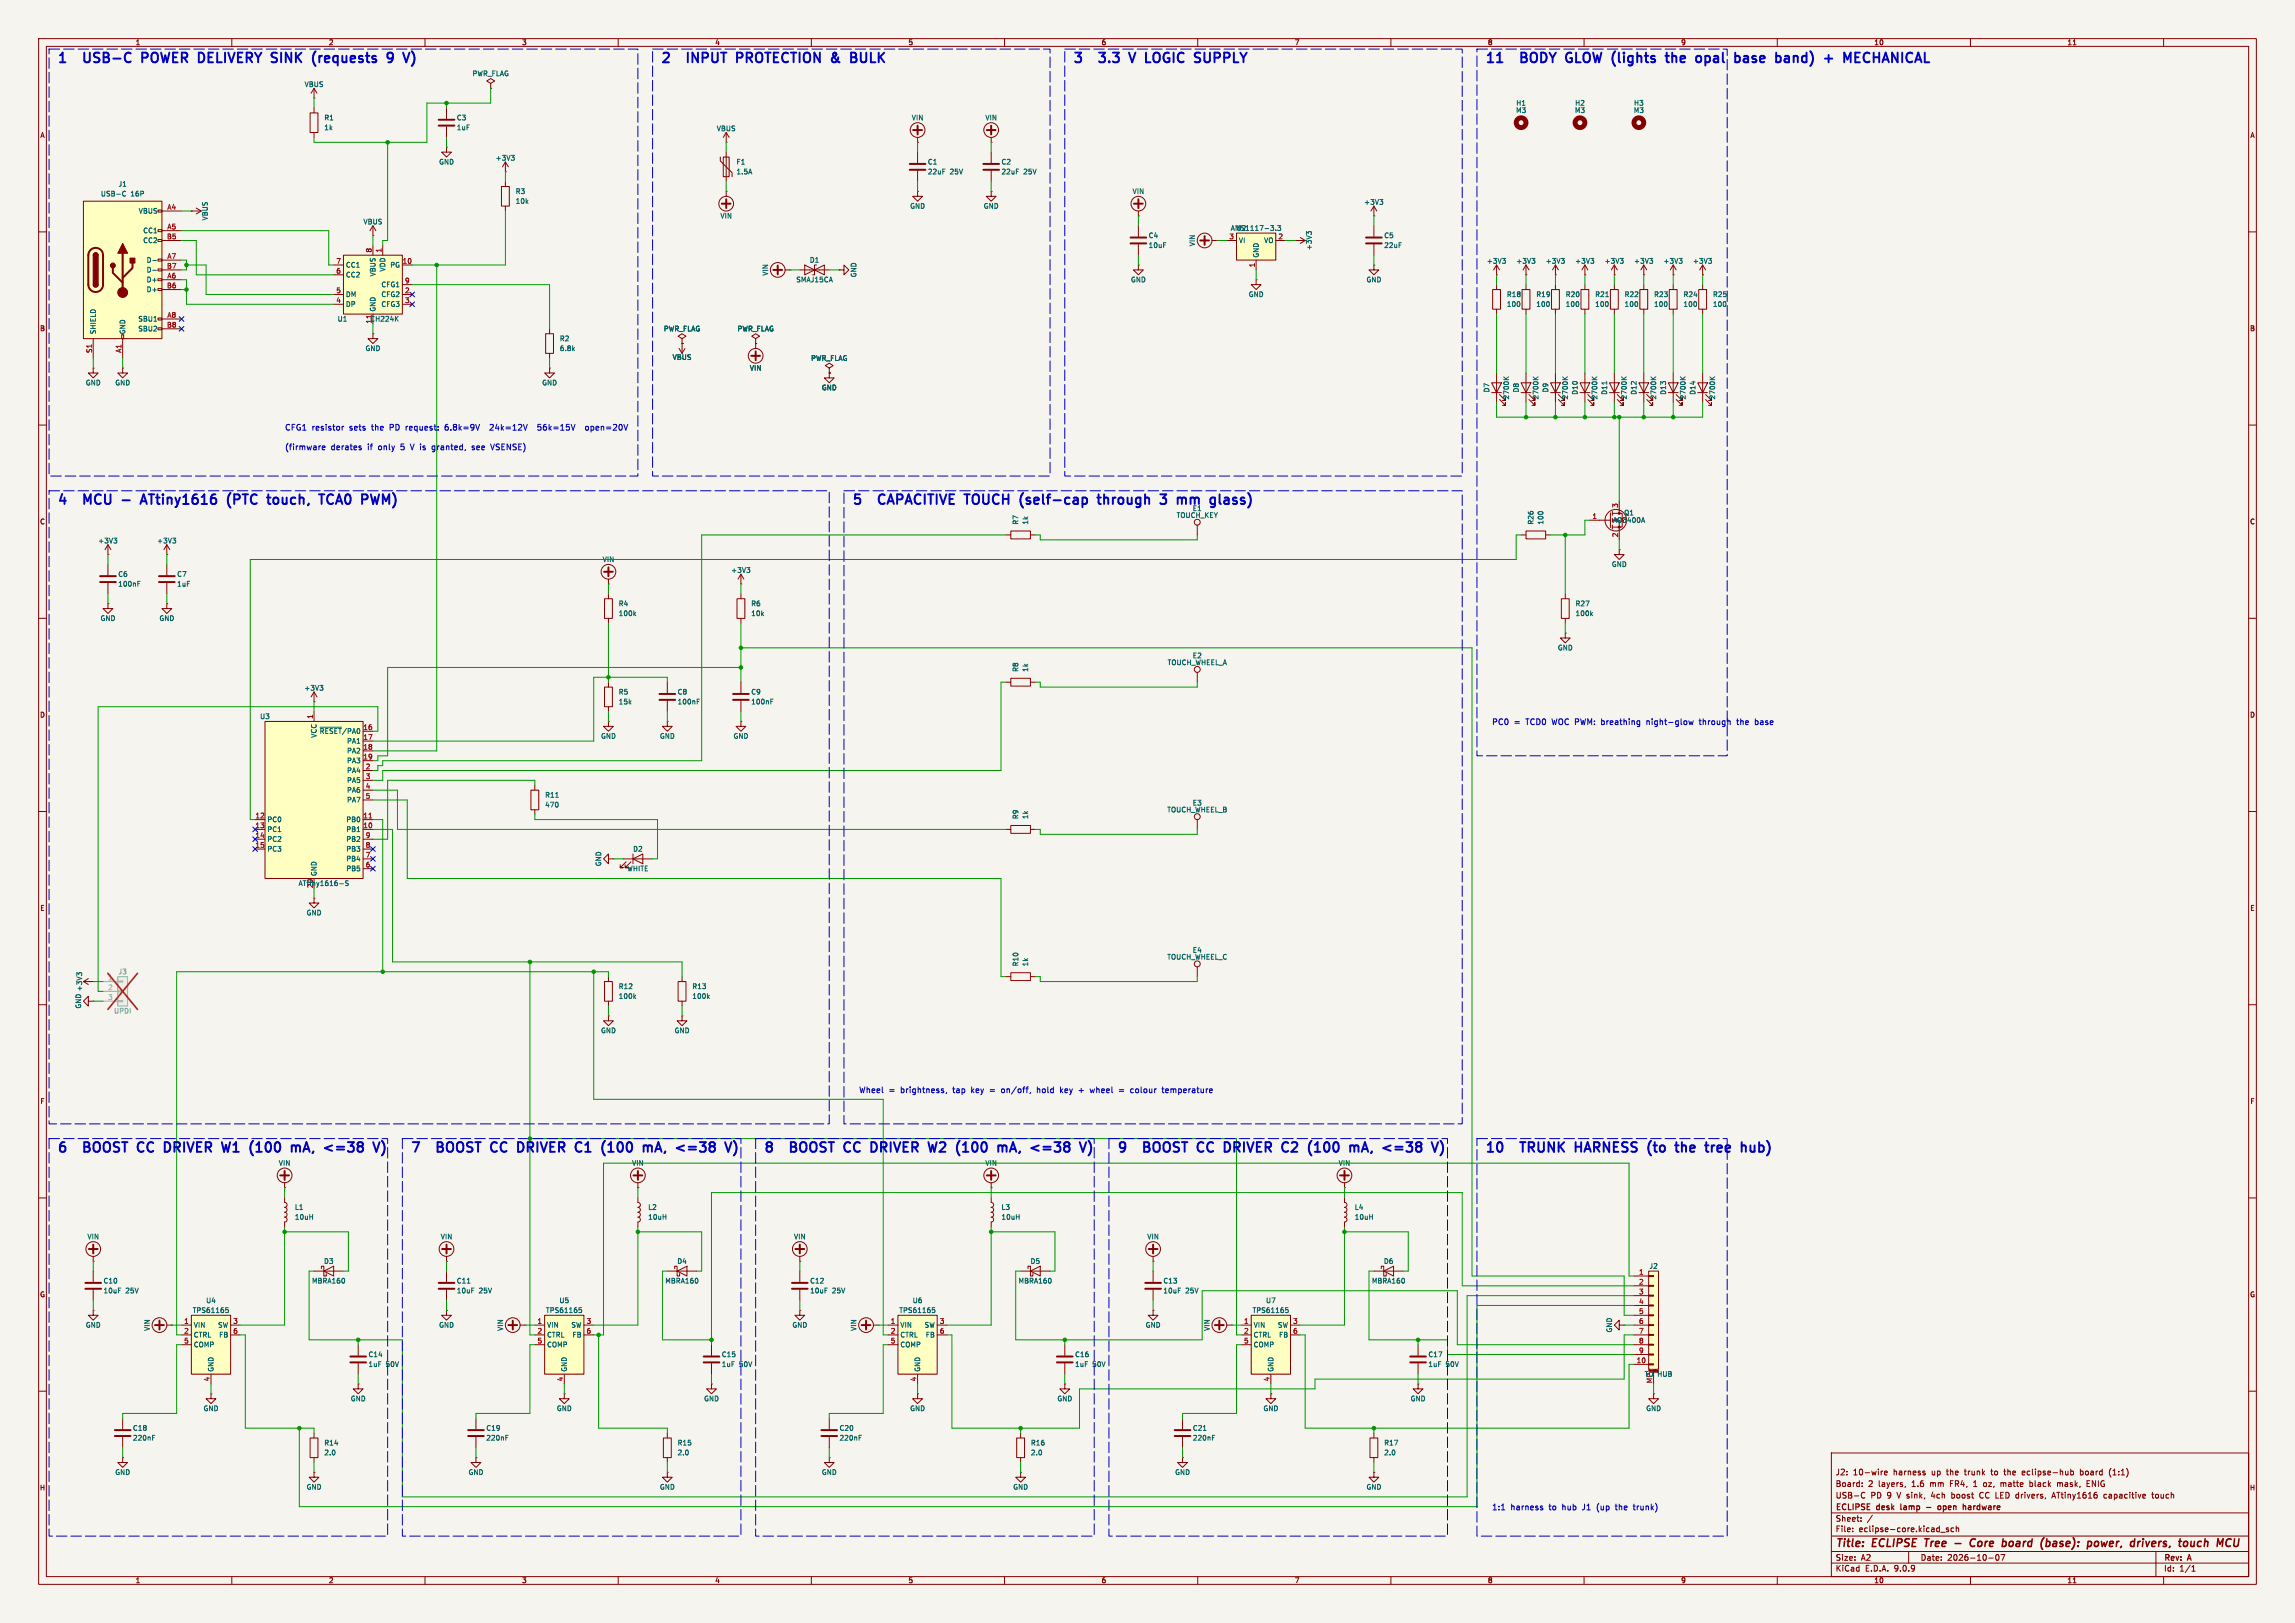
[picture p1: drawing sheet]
<svg xmlns="http://www.w3.org/2000/svg" width="594mm" height="420mm" viewBox="0 0 594 420" stroke-linecap="round" stroke-linejoin="round" font-family="sans-serif">
<defs><g id="words">
<g font-size="3.5" fill="#0000c2">
<text x="14.7" y="16.4">1</text>
<text x="22.9" y="16.4">USB-C</text>
<text x="38.9" y="16.4">POWER</text>
<text x="54.5" y="16.4">DELIVERY</text>
<text x="74.5" y="16.4">SINK</text>
<text x="86.1" y="16.4">(requests</text>
<text x="106.5" y="16.4">9</text>
<text x="170.9" y="16.4">2</text>
<text x="179.1" y="16.4">INPUT</text>
<text x="192.8" y="16.4">PROTECTION</text>
<text x="218.4" y="16.4">&amp;</text>
<text x="224.4" y="16.4">BULK</text>
<text x="277.6" y="16.4">3</text>
<text x="285.8" y="16.4">3.3</text>
<text x="294.6" y="16.4">V</text>
<text x="299.7" y="16.4">LOGIC</text>
<text x="313.4" y="16.4">SUPPLY</text>
<text x="384.3" y="16.4">11</text>
<text x="394.8" y="16.4">BODY</text>
<text x="407.5" y="16.4">GLOW (lights</text>
<text x="435.5" y="16.4">the</text>
<text x="444.2" y="16.4">opal</text>
<text x="455.2" y="16.4">base</text>
<text x="466.8" y="16.4">band)</text>
<text x="480.4" y="16.4">+</text>
<text x="486.4" y="16.4">MECHANICAL</text>
<text x="14.7" y="130.8">4</text>
<text x="22.9" y="130.8">MCU</text>
<text x="39.8" y="130.8">ATtiny1616</text>
<text x="63" y="130.8">(PTC</text>
<text x="74.5" y="130.8">touch,</text>
<text x="89" y="130.8">TCA0</text>
<text x="100.8" y="130.8">PWM)</text>
<text x="220.4" y="130.8">5</text>
<text x="228.6" y="130.8">CAPACITIVE TOUCH</text>
<text x="267.2" y="130.8">(self-cap</text>
<text x="288.4" y="130.8">through</text>
<text x="305.6" y="130.8">3</text>
<text x="310.9" y="130.8">mm</text>
<text x="320.5" y="130.8">glass)</text>
<text x="14.7" y="298.4">6</text>
<text x="22.9" y="298.4">BOOST</text>
<text x="37.8" y="298.4">CC</text>
<text x="45.7" y="298.4">DRIVER</text>
<text x="61.7" y="298.4">W1</text>
<text x="69.9" y="298.4">(100</text>
<text x="81.6" y="298.4">mA,</text>
<text x="91.2" y="298.4">&lt;=38</text>
<text x="106.1" y="298.4">7</text>
<text x="114.3" y="298.4">BOOST</text>
<text x="129.3" y="298.4">CC</text>
<text x="137.2" y="298.4">DRIVER</text>
<text x="153.2" y="298.4">C1</text>
<text x="160.9" y="298.4">(100</text>
<text x="172.7" y="298.4">mA,</text>
<text x="182.2" y="298.4">&lt;=38</text>
<text x="197.6" y="298.4">8</text>
<text x="205.8" y="298.4">BOOST</text>
<text x="220.7" y="298.4">CC</text>
<text x="228.6" y="298.4">DRIVER</text>
<text x="244.6" y="298.4">W2</text>
<text x="252.7" y="298.4">(100</text>
<text x="264.5" y="298.4">mA,</text>
<text x="274" y="298.4">&lt;=38</text>
<text x="289" y="298.4">9</text>
<text x="297.2" y="298.4">BOOST</text>
<text x="312.1" y="298.4">CC</text>
<text x="320" y="298.4">DRIVER</text>
<text x="336" y="298.4">C2</text>
<text x="343.8" y="298.4">(100</text>
<text x="355.5" y="298.4">mA,</text>
<text x="365.1" y="298.4">&lt;=38</text>
<text x="384.3" y="298.4">10</text>
<text x="394.8" y="298.4">TRUNK</text>
<text x="409.9" y="298.4">HARNESS</text>
<text x="429.7" y="298.4">(to</text>
<text x="438" y="298.4">the</text>
<text x="446.7" y="298.4">tree</text>
<text x="456.9" y="298.4">hub)</text>
</g>
<g font-size="2.8" fill="#840000">
<text x="475" y="400.9">Title:</text>
<text x="484.7" y="400.9">ECLIPSE</text>
<text x="499.1" y="400.9">Tree</text>
<text x="512.4" y="400.9">Core</text>
<text x="521.5" y="400.9">board</text>
<text x="532.3" y="400.9">(base):</text>
<text x="545.2" y="400.9">power,</text>
<text x="557.1" y="400.9">drivers,</text>
<text x="570.5" y="400.9">touch</text>
</g>
<g font-size="2.1" fill="#0000c2">
<text x="73.7" y="111.5">CFG1 resistor</text>
<text x="90.5" y="111.5">sets</text>
<text x="96.3" y="111.5">the</text>
<text x="101.1" y="111.5">PD request:</text>
<text x="115.7" y="111.5">6.8k=9V</text>
<text x="127.7" y="111.5">24k=12V</text>
<text x="140.4" y="111.5">56k=15V</text>
<text x="153" y="111.5">open=20V</text>
<text x="73.7" y="116.6">(firmware</text>
<text x="85.6" y="116.6">derates</text>
<text x="95.2" y="116.6">if</text>
<text x="98.1" y="116.6">only</text>
<text x="104" y="116.6">5</text>
<text x="106.7" y="116.6">V is</text>
<text x="112.5" y="116.6">granted,</text>
<text x="123.1" y="116.6">see</text>
<text x="128.1" y="116.6">VSENSE)</text>
<text x="386.1" y="187.7">PC0</text>
<text x="391.8" y="187.7">=</text>
<text x="395" y="187.7">TCD0 WOC PWM: breathing</text>
<text x="426.7" y="187.7">night-glow</text>
<text x="440.6" y="187.7">through</text>
<text x="450.5" y="187.7">the</text>
<text x="455.3" y="187.7">base</text>
<text x="222.2" y="283">Wheel</text>
<text x="230" y="283">=</text>
<text x="233.1" y="283">brightness,</text>
<text x="246.8" y="283">tap</text>
<text x="251.7" y="283">key</text>
<text x="256.6" y="283">=</text>
<text x="259.8" y="283">on/off,</text>
<text x="269.1" y="283">hold</text>
<text x="275.3" y="283">key</text>
<text x="280.2" y="283">+</text>
<text x="283.4" y="283">wheel</text>
<text x="291" y="283">=</text>
<text x="294.1" y="283">colour</text>
<text x="302.5" y="283">temperature</text>
<text x="386.1" y="390.9">1:1</text>
<text x="391" y="390.9">harness</text>
<text x="401" y="390.9">to</text>
<text x="404.5" y="390.9">hub</text>
<text x="409.9" y="390.9">J1</text>
<text x="413.7" y="390.9">(up</text>
<text x="418.7" y="390.9">the</text>
<text x="423.5" y="390.9">trunk)</text>
</g>
<g font-size="2.1" fill="#840000">
<text x="475" y="382">J2:</text>
<text x="479.6" y="382">10-wire</text>
<text x="490.1" y="382">harness</text>
<text x="500.1" y="382">up</text>
<text x="504.1" y="382">the</text>
<text x="508.9" y="382">trunk</text>
<text x="515.9" y="382">to</text>
<text x="519.5" y="382">the</text>
<text x="524.3" y="382">eclipse-hub</text>
<text x="539.4" y="382">board</text>
<text x="547.1" y="382">(1:1)</text>
<text x="475" y="388">USB-C</text>
<text x="475" y="385">Board:</text>
<text x="483.5" y="385">2</text>
<text x="484.2" y="388">PD 9</text>
<text x="486.2" y="385">layers,</text>
<text x="491.2" y="388">V sink,</text>
<text x="495" y="385">1.6</text>
<text x="499.8" y="385">mm</text>
<text x="500.3" y="388">4ch</text>
<text x="505.1" y="385">FR4,</text>
<text x="505.7" y="388">boost</text>
<text x="511.4" y="385">1</text>
<text x="513.1" y="388">CC LED drivers,</text>
<text x="514.1" y="385">oz,</text>
<text x="518.7" y="385">matte</text>
<text x="526.3" y="385">black</text>
<text x="532.4" y="388">ATtiny1616</text>
<text x="533.6" y="385">mask,</text>
<text x="541.4" y="385">ENIG</text>
<text x="545.9" y="388">capacitive</text>
<text x="558.5" y="388">touch</text>
<text x="475" y="394">Sheet:</text>
<text x="475" y="391.2">ECLIPSE</text>
<text x="485.8" y="391.2">desk</text>
<text x="492.6" y="391.2">lamp</text>
<text x="503.5" y="391.2">open</text>
<text x="510.6" y="391.2">hardware</text>
<text x="475" y="396.7">File:</text>
<text x="481.1" y="396.7">eclipse-core.kicad_sch</text>
<text x="475" y="406.9">KiCad</text>
<text x="475" y="404.1">Size:</text>
<text x="481.7" y="404.1">A2</text>
<text x="482.7" y="406.9">E.D.A.</text>
<text x="490.3" y="406.9">9.0.9</text>
<text x="497" y="404.1">Date:</text>
<text x="504" y="404.1">2026-10-07</text>
<text x="560" y="404.3">Rev:</text>
<text x="560" y="406.9">Id:</text>
<text x="564.1" y="406.9">1/1</text>
<text x="566.4" y="404.3">A</text>
</g>
<g font-size="1.8" fill="#840000">
<text x="35" y="11.9">1</text>
<text x="85" y="11.9">2</text>
<text x="135" y="11.9">3</text>
<text x="185" y="11.9">4</text>
<text x="235" y="11.9">5</text>
<text x="285" y="11.9">6</text>
<text x="335" y="11.9">7</text>
<text x="385" y="11.9">8</text>
<text x="435" y="11.9">9</text>
<text x="485" y="11.9">10</text>
<text x="535" y="11.9">11</text>
<text x="10.3" y="35.9">A</text>
<text x="582.3" y="35.9">A</text>
<text x="10.3" y="85.9">B</text>
<text x="582.3" y="85.9">B</text>
<text x="10.3" y="135.9">C</text>
<text x="582.3" y="135.9">C</text>
<text x="10.3" y="185.9">D</text>
<text x="582.3" y="185.9">D</text>
<text x="10.3" y="235.9">E</text>
<text x="582.3" y="235.9">E</text>
<text x="10.3" y="285.9">F</text>
<text x="582.3" y="285.9">F</text>
<text x="10.3" y="335.9">G</text>
<text x="582.3" y="335.9">G</text>
<text x="10.2" y="385.9">H</text>
<text x="582.2" y="385.9">H</text>
<text x="35" y="409.9">1</text>
<text x="85" y="409.9">2</text>
<text x="135" y="409.9">3</text>
<text x="185" y="409.9">4</text>
<text x="235" y="409.9">5</text>
<text x="285" y="409.9">6</text>
<text x="335" y="409.9">7</text>
<text x="385" y="409.9">8</text>
<text x="435" y="409.9">9</text>
<text x="485" y="409.9">10</text>
<text x="535" y="409.9">11</text>
</g>
<g font-size="1.8" fill="#006464">
<text x="78.7" y="22.7">VBUS</text>
<text x="122.2" y="19.9">PWR_FLAG</text>
<text x="392.3" y="29.4">M3</text>
<text x="392.3" y="27.5">H1</text>
<text x="407.5" y="29.4">M3</text>
<text x="407.6" y="27.5">H2</text>
<text x="422.7" y="29.4">M3</text>
<text x="422.8" y="27.5">H3</text>
<text x="83.8" y="31.3">R1</text>
<text x="83.8" y="33.9">1k</text>
<text x="118.1" y="31.3">C3</text>
<text x="118.1" y="33.9">1uF</text>
<text x="185.4" y="34.1">VBUS</text>
<text x="235.9" y="31.3">VIN</text>
<text x="254.9" y="31.3">VIN</text>
<text x="128.2" y="41.8">+3V3</text>
<text x="113.5" y="42.8">GND</text>
<text x="190.5" y="42.8">F1</text>
<text x="190.5" y="45.3">1.5A</text>
<text x="240" y="42.8">C1</text>
<text x="240" y="45.3">22uF</text>
<text x="245.9" y="45.3">25V</text>
<text x="259.1" y="42.8">C2</text>
<text x="259.1" y="45.3">22uF</text>
<text x="264.9" y="45.3">25V</text>
<text x="26" y="51">USB-C</text>
<text x="30.6" y="48.5">J1</text>
<text x="33.8" y="51">16P</text>
<text x="133.4" y="50.4">R3</text>
<text x="133.4" y="52.9">10k</text>
<text x="293" y="50.4">VIN</text>
<text x="353" y="53.2">+3V3</text>
<text x="35.8" y="55.5">VBUS</text>
<text x="53.9" y="57.2" transform="rotate(-90 53.9 57.2)">VBUS</text>
<text x="94" y="58.3">VBUS</text>
<text x="186.3" y="56.7">VIN</text>
<text x="235.5" y="54.2">GND</text>
<text x="254.5" y="54.2">GND</text>
<text x="318.4" y="59.9">AMS1117-3.3</text>
<text x="319.9" y="59.9">U2</text>
<text x="36.9" y="60.6">CC1</text>
<text x="36.9" y="63.1">CC2</text>
<text x="297.2" y="61.8">C4</text>
<text x="297.2" y="64.4">10uF</text>
<text x="309.5" y="63.8" transform="rotate(-90 309.5 63.8)">VIN</text>
<text x="320.5" y="63.1">VI</text>
<text x="327.1" y="63.1">VO</text>
<text x="339.7" y="64.9" transform="rotate(-90 339.7 64.9)">+3V3</text>
<text x="358.1" y="61.8">C5</text>
<text x="358.1" y="64.4">22uF</text>
<text x="37.8" y="68.2">D-</text>
<text x="37.8" y="70.7">D-</text>
<text x="89.4" y="69.4">CC1</text>
<text x="89.4" y="72">CC2</text>
<text x="97.4" y="71.6" transform="rotate(-90 97.4 71.6)">VBUS</text>
<text x="99.9" y="70.4" transform="rotate(-90 99.9 70.4)">VDD</text>
<text x="100.9" y="69.4">PG</text>
<text x="199" y="71.5" transform="rotate(-90 199 71.5)">VIN</text>
<text x="209.5" y="68.2">D1</text>
<text x="221.8" y="71.9" transform="rotate(-90 221.8 71.9)">GND</text>
<text x="326" y="66.8" transform="rotate(-90 326 66.8)">GND</text>
<text x="384.7" y="68.4">+3V3</text>
<text x="392.3" y="68.4">+3V3</text>
<text x="399.9" y="68.4">+3V3</text>
<text x="407.6" y="68.4">+3V3</text>
<text x="415.2" y="68.4">+3V3</text>
<text x="422.8" y="68.4">+3V3</text>
<text x="430.4" y="68.4">+3V3</text>
<text x="438" y="68.4">+3V3</text>
<text x="37.8" y="73.3">D+</text>
<text x="37.8" y="75.8">D+</text>
<text x="89.4" y="77.1">DM</text>
<text x="98.6" y="74.5">CFG1</text>
<text x="98.6" y="77.1">CFG2</text>
<text x="206" y="73.3">SMAJ15CA</text>
<text x="292.6" y="73.3">GND</text>
<text x="323.1" y="77.1">GND</text>
<text x="353.6" y="73.3">GND</text>
<text x="389.9" y="77.1">R18</text>
<text x="397.5" y="77.1">R19</text>
<text x="405.1" y="77.1">R20</text>
<text x="412.8" y="77.1">R21</text>
<text x="420.4" y="77.1">R22</text>
<text x="428" y="77.1">R23</text>
<text x="435.6" y="77.1">R24</text>
<text x="443.2" y="77.1">R25</text>
<text x="35.7" y="83.4">SBU1</text>
<text x="87.3" y="83.4">U1</text>
<text x="89.4" y="79.6">DP</text>
<text x="95.7" y="83.4">CH224K</text>
<text x="96.3" y="83.9" transform="rotate(-90 96.3 83.9)">11</text>
<text x="97.4" y="80.8" transform="rotate(-90 97.4 80.8)">GND</text>
<text x="98.6" y="79.6">CFG3</text>
<text x="389.9" y="79.6">100</text>
<text x="397.5" y="79.6">100</text>
<text x="405.1" y="79.6">100</text>
<text x="412.8" y="79.6">100</text>
<text x="420.4" y="79.6">100</text>
<text x="428" y="79.6">100</text>
<text x="435.6" y="79.6">100</text>
<text x="443.2" y="79.6">100</text>
<text x="25" y="86.6" transform="rotate(-90 25 86.6)">SHIELD</text>
<text x="32.6" y="86.6" transform="rotate(-90 32.6 86.6)">GND</text>
<text x="35.7" y="86">SBU2</text>
<text x="144.8" y="88.5">R2</text>
<text x="171.7" y="86">PWR_FLAG</text>
<text x="190.8" y="86">PWR_FLAG</text>
<text x="94.5" y="91">GND</text>
<text x="144.8" y="91">6.8k</text>
<text x="174" y="93.3">VBUS</text>
<text x="209.8" y="93.6">PWR_FLAG</text>
<text x="22.1" y="99.9">GND</text>
<text x="29.7" y="99.9">GND</text>
<text x="140.2" y="99.9">GND</text>
<text x="194" y="96.1">VIN</text>
<text x="212.6" y="101.2">GND</text>
<text x="385.7" y="101.7" transform="rotate(-90 385.7 101.7)">D7</text>
<text x="393.3" y="101.7" transform="rotate(-90 393.3 101.7)">D8</text>
<text x="400.9" y="101.7" transform="rotate(-90 400.9 101.7)">D9</text>
<text x="390.8" y="103.5" transform="rotate(-90 390.8 103.5)">2700K</text>
<text x="398.4" y="103.5" transform="rotate(-90 398.4 103.5)">2700K</text>
<text x="406" y="103.5" transform="rotate(-90 406 103.5)">2700K</text>
<text x="408.5" y="102.3" transform="rotate(-90 408.5 102.3)">D10</text>
<text x="413.6" y="103.5" transform="rotate(-90 413.6 103.5)">2700K</text>
<text x="416.2" y="102.3" transform="rotate(-90 416.2 102.3)">D11</text>
<text x="421.2" y="103.5" transform="rotate(-90 421.2 103.5)">2700K</text>
<text x="423.8" y="102.3" transform="rotate(-90 423.8 102.3)">D12</text>
<text x="428.9" y="103.5" transform="rotate(-90 428.9 103.5)">2700K</text>
<text x="431.4" y="102.3" transform="rotate(-90 431.4 102.3)">D13</text>
<text x="436.5" y="103.5" transform="rotate(-90 436.5 103.5)">2700K</text>
<text x="439" y="102.3" transform="rotate(-90 439 102.3)">D14</text>
<text x="444.1" y="103.5" transform="rotate(-90 444.1 103.5)">2700K</text>
<text x="263.8" y="135.9" transform="rotate(-90 263.8 135.9)">R7</text>
<text x="266.3" y="135.9" transform="rotate(-90 266.3 135.9)">1k</text>
<text x="304.4" y="134.2">TOUCH_KEY</text>
<text x="308.6" y="132.4">E1</text>
<text x="397.1" y="135.9" transform="rotate(-90 397.1 135.9)">R26</text>
<text x="399.6" y="135.9" transform="rotate(-90 399.6 135.9)">100</text>
<text x="417.4" y="135.5">AO3400A</text>
<text x="420.3" y="133.6">Q1</text>
<text x="25.3" y="140.8">+3V3</text>
<text x="40.5" y="140.8">+3V3</text>
<text x="30.5" y="149.5">C6</text>
<text x="45.7" y="149.5">C7</text>
<text x="155.9" y="145.6">VIN</text>
<text x="189.1" y="148.4">+3V3</text>
<text x="417.1" y="146.9">GND</text>
<text x="30.5" y="152">100nF</text>
<text x="45.7" y="152">1uF</text>
<text x="25.9" y="160.9">GND</text>
<text x="41.1" y="160.9">GND</text>
<text x="160" y="157.1">R4</text>
<text x="160" y="159.6">100k</text>
<text x="194.3" y="157.1">R6</text>
<text x="194.3" y="159.6">10k</text>
<text x="407.7" y="157.1">R27</text>
<text x="407.7" y="159.6">100k</text>
<text x="263.8" y="174" transform="rotate(-90 263.8 174)">R8</text>
<text x="266.3" y="174" transform="rotate(-90 266.3 174)">1k</text>
<text x="302.1" y="172.3">TOUCH_WHEEL_A</text>
<text x="308.6" y="170.5">E2</text>
<text x="403.1" y="168.5">GND</text>
<text x="78.6" y="178.9">+3V3</text>
<text x="160" y="179.9">R5</text>
<text x="175.3" y="179.9">C8</text>
<text x="194.3" y="179.9">C9</text>
<text x="160" y="182.5">15k</text>
<text x="175.3" y="182.5">100nF</text>
<text x="194.3" y="182.5">100nF</text>
<text x="67.2" y="186.3">U3</text>
<text x="82.1" y="191" transform="rotate(-90 82.1 191)">VCC</text>
<text x="82.6" y="190.1">~{RESET}/PA0</text>
<text x="155.4" y="191.4">GND</text>
<text x="170.7" y="191.4">GND</text>
<text x="189.7" y="191.4">GND</text>
<text x="89.7" y="192.6">PA1</text>
<text x="89.7" y="195.2">PA2</text>
<text x="89.7" y="197.7">PA3</text>
<text x="89.7" y="200.3">PA4</text>
<text x="89.7" y="202.8">PA5</text>
<text x="89.7" y="205.3">PA6</text>
<text x="89.7" y="207.9">PA7</text>
<text x="141" y="209.1">470</text>
<text x="141" y="206.6">R11</text>
<text x="308.6" y="208.6">E3</text>
<text x="69.1" y="213">PC0</text>
<text x="69.1" y="215.5">PC1</text>
<text x="89.5" y="213">PB0</text>
<text x="89.5" y="215.5">PB1</text>
<text x="263.8" y="212.1" transform="rotate(-90 263.8 212.1)">R9</text>
<text x="266.3" y="212.1" transform="rotate(-90 266.3 212.1)">1k</text>
<text x="302" y="210.4">TOUCH_WHEEL_B</text>
<text x="69.1" y="218">PC2</text>
<text x="69.1" y="220.6">PC3</text>
<text x="89.5" y="218">PB2</text>
<text x="89.5" y="220.6">PB3</text>
<text x="163.8" y="220.6">D2</text>
<text x="82.1" y="226.8" transform="rotate(-90 82.1 226.8)">GND</text>
<text x="89.5" y="223.1">PB4</text>
<text x="89.5" y="225.7">PB5</text>
<text x="155.8" y="224.3" transform="rotate(-90 155.8 224.3)">GND</text>
<text x="162.2" y="225.7">WHITE</text>
<text x="77.2" y="229.5">ATtiny1616-S</text>
<text x="81" y="229.9" transform="rotate(-90 81 229.9)">20</text>
<text x="79.2" y="237.1">GND</text>
<text x="263.8" y="250.2" transform="rotate(-90 263.8 250.2)">R10</text>
<text x="266.3" y="250.2" transform="rotate(-90 266.3 250.2)">1k</text>
<text x="302" y="248.5">TOUCH_WHEEL_C</text>
<text x="308.6" y="246.7">E4</text>
<text x="160" y="256.1">R12</text>
<text x="179.1" y="256.1">R13</text>
<text x="21.2" y="261.1" transform="rotate(-90 21.2 261.1)">GND +3V3</text>
<text x="160" y="258.7">100k</text>
<text x="179.1" y="258.7">100k</text>
<text x="155.4" y="267.6">GND</text>
<text x="174.5" y="267.6">GND</text>
<text x="72" y="301.9">VIN</text>
<text x="163.5" y="301.9">VIN</text>
<text x="254.9" y="301.9">VIN</text>
<text x="346.4" y="301.9">VIN</text>
<text x="76.2" y="315.8">10uH</text>
<text x="76.2" y="313.3">L1</text>
<text x="167.6" y="315.8">10uH</text>
<text x="167.6" y="313.3">L2</text>
<text x="259.1" y="315.8">10uH</text>
<text x="259.1" y="313.3">L3</text>
<text x="350.5" y="315.8">10uH</text>
<text x="350.5" y="313.3">L4</text>
<text x="22.5" y="320.9">VIN</text>
<text x="114" y="320.9">VIN</text>
<text x="205.4" y="320.9">VIN</text>
<text x="296.8" y="320.9">VIN</text>
<text x="83.7" y="327.3">D3</text>
<text x="175.2" y="327.3">D4</text>
<text x="266.6" y="327.3">D5</text>
<text x="358.1" y="327.3">D6</text>
<text x="426.8" y="328.5">J2</text>
<text x="26.7" y="332.3">C10</text>
<text x="26.7" y="334.9">10uF</text>
<text x="32.5" y="334.9">25V</text>
<text x="80.6" y="332.3">MBRA160</text>
<text x="118.1" y="332.3">C11</text>
<text x="118.1" y="334.9">10uF</text>
<text x="123.9" y="334.9">25V</text>
<text x="172.1" y="332.3">MBRA160</text>
<text x="209.6" y="332.3">C12</text>
<text x="209.6" y="334.9">10uF</text>
<text x="215.4" y="334.9">25V</text>
<text x="263.5" y="332.3">MBRA160</text>
<text x="301" y="332.3">C13</text>
<text x="301" y="334.9">10uF</text>
<text x="306.8" y="334.9">25V</text>
<text x="355" y="332.3">MBRA160</text>
<text x="49.8" y="340">TPS61165</text>
<text x="53.2" y="337.4">U4</text>
<text x="141.2" y="340">TPS61165</text>
<text x="144.7" y="337.4">U5</text>
<text x="232.6" y="340">TPS61165</text>
<text x="236.1" y="337.4">U6</text>
<text x="324.1" y="340">TPS61165</text>
<text x="327.6" y="337.4">U7</text>
<text x="22.1" y="343.8">GND</text>
<text x="39" y="344.5" transform="rotate(-90 39 344.5)">VIN</text>
<text x="50" y="343.8">VIN</text>
<text x="50" y="346.3">CTRL</text>
<text x="56.3" y="343.8">SW</text>
<text x="56.6" y="346.3">FB</text>
<text x="113.5" y="343.8">GND</text>
<text x="130.4" y="344.5" transform="rotate(-90 130.4 344.5)">VIN</text>
<text x="141.5" y="343.8">VIN</text>
<text x="141.5" y="346.3">CTRL</text>
<text x="147.8" y="343.8">SW</text>
<text x="148.1" y="346.3">FB</text>
<text x="205" y="343.8">GND</text>
<text x="221.8" y="344.5" transform="rotate(-90 221.8 344.5)">VIN</text>
<text x="232.9" y="343.8">VIN</text>
<text x="232.9" y="346.3">CTRL</text>
<text x="239.2" y="343.8">SW</text>
<text x="239.5" y="346.3">FB</text>
<text x="296.4" y="343.8">GND</text>
<text x="313.3" y="344.5" transform="rotate(-90 313.3 344.5)">VIN</text>
<text x="324.4" y="343.8">VIN</text>
<text x="324.4" y="346.3">CTRL</text>
<text x="330.6" y="343.8">SW</text>
<text x="330.9" y="346.3">FB</text>
<text x="417.4" y="344.9" transform="rotate(-90 417.4 344.9)">GND</text>
<text x="50" y="348.8">COMP</text>
<text x="95.3" y="353.9">1uF</text>
<text x="95.3" y="351.4">C14</text>
<text x="99.9" y="353.9">50V</text>
<text x="141.5" y="348.8">COMP</text>
<text x="186.7" y="353.9">1uF</text>
<text x="186.7" y="351.4">C15</text>
<text x="191.3" y="353.9">50V</text>
<text x="232.9" y="348.8">COMP</text>
<text x="278.1" y="353.9">1uF</text>
<text x="278.1" y="351.4">C16</text>
<text x="282.8" y="353.9">50V</text>
<text x="324.4" y="348.8">COMP</text>
<text x="369.6" y="353.9">1uF</text>
<text x="369.6" y="351.4">C17</text>
<text x="374.2" y="353.9">50V</text>
<text x="55.5" y="355.1" transform="rotate(-90 55.5 355.1)">GND</text>
<text x="146.9" y="355.1" transform="rotate(-90 146.9 355.1)">GND</text>
<text x="238.4" y="355.1" transform="rotate(-90 238.4 355.1)">GND</text>
<text x="329.8" y="355.1" transform="rotate(-90 329.8 355.1)">GND</text>
<text x="427.7" y="358.1" transform="rotate(-90 427.7 358.1)">MP</text>
<text x="429" y="356.5">HUB</text>
<text x="52.6" y="365.4">GND</text>
<text x="90.7" y="362.8">GND</text>
<text x="144" y="365.4">GND</text>
<text x="182.1" y="362.8">GND</text>
<text x="235.5" y="365.4">GND</text>
<text x="273.6" y="362.8">GND</text>
<text x="326.9" y="365.4">GND</text>
<text x="365" y="362.8">GND</text>
<text x="426" y="365.4">GND</text>
<text x="34.3" y="370.4">C18</text>
<text x="125.7" y="370.4">C19</text>
<text x="217.2" y="370.4">C20</text>
<text x="308.6" y="370.4">C21</text>
<text x="34.3" y="373">220nF</text>
<text x="83.8" y="374.2">R14</text>
<text x="83.8" y="376.8">2.0</text>
<text x="125.7" y="373">220nF</text>
<text x="175.3" y="374.2">R15</text>
<text x="175.3" y="376.8">2.0</text>
<text x="217.2" y="373">220nF</text>
<text x="266.7" y="374.2">R16</text>
<text x="266.7" y="376.8">2.0</text>
<text x="308.6" y="373">220nF</text>
<text x="358.1" y="374.2">R17</text>
<text x="358.1" y="376.8">2.0</text>
<text x="29.7" y="381.9">GND</text>
<text x="121.2" y="381.9">GND</text>
<text x="212.6" y="381.9">GND</text>
<text x="304" y="381.9">GND</text>
<text x="79.2" y="385.7">GND</text>
<text x="170.7" y="385.7">GND</text>
<text x="262.1" y="385.7">GND</text>
<text x="353.6" y="385.7">GND</text>
</g>
<g font-size="1.8" fill="#a90000">
<text x="43.2" y="54.4">A4</text>
<text x="43.2" y="59.4">A5</text>
<text x="43.1" y="62">B5</text>
<text x="96.3" y="65.5" transform="rotate(-90 96.3 65.5)">8</text>
<text x="98.8" y="65.5" transform="rotate(-90 98.8 65.5)">1</text>
<text x="318.1" y="62">3</text>
<text x="330.8" y="62">2</text>
<text x="43.1" y="69.6">B7</text>
<text x="43.2" y="67.1">A7</text>
<text x="86.9" y="68.3">7</text>
<text x="86.9" y="70.9">6</text>
<text x="104.1" y="68.3">10</text>
<text x="324.9" y="69.3" transform="rotate(-90 324.9 69.3)">1</text>
<text x="43.1" y="74.7">B6</text>
<text x="43.2" y="72.1">A6</text>
<text x="86.9" y="75.9">5</text>
<text x="104.7" y="73.4">9</text>
<text x="104.7" y="75.9">2</text>
<text x="43.2" y="82.3">A8</text>
<text x="86.9" y="78.5">4</text>
<text x="104.7" y="78.5">3</text>
<text x="43.1" y="84.8">B8</text>
<text x="23.9" y="91.5" transform="rotate(-90 23.9 91.5)">S1</text>
<text x="31.5" y="91.4" transform="rotate(-90 31.5 91.4)">A1</text>
<text x="418.8" y="131.5" transform="rotate(-90 418.8 131.5)">3</text>
<text x="412" y="134.4">1</text>
<text x="418.8" y="139.1" transform="rotate(-90 418.8 139.1)">2</text>
<text x="81" y="186.1" transform="rotate(-90 81 186.1)">1</text>
<text x="93.9" y="189">16</text>
<text x="93.9" y="191.5">17</text>
<text x="93.9" y="194.1">18</text>
<text x="93.9" y="196.6">19</text>
<text x="94.5" y="199.1">2</text>
<text x="94.5" y="201.7">3</text>
<text x="94.5" y="204.2">4</text>
<text x="94.5" y="206.8">5</text>
<text x="66" y="211.8">12</text>
<text x="66" y="214.4">13</text>
<text x="93.9" y="211.8">11</text>
<text x="93.9" y="214.4">10</text>
<text x="66" y="216.9">14</text>
<text x="66" y="219.5">15</text>
<text x="94.5" y="216.9">9</text>
<text x="94.5" y="219.5">8</text>
<text x="94.5" y="222">7</text>
<text x="94.5" y="224.5">6</text>
<text x="424.1" y="329.9">1</text>
<text x="424.1" y="332.5">2</text>
<text x="424.1" y="335">3</text>
<text x="424.1" y="337.6">4</text>
<text x="424.1" y="340.1">5</text>
<text x="47.6" y="342.6">1</text>
<text x="47.6" y="345.2">2</text>
<text x="47.6" y="347.7">5</text>
<text x="60.3" y="342.6">3</text>
<text x="60.3" y="345.2">6</text>
<text x="139" y="342.6">1</text>
<text x="139" y="345.2">2</text>
<text x="139" y="347.7">5</text>
<text x="151.7" y="342.6">3</text>
<text x="151.7" y="345.2">6</text>
<text x="230.4" y="342.6">1</text>
<text x="230.4" y="345.2">2</text>
<text x="230.4" y="347.7">5</text>
<text x="243.1" y="342.6">3</text>
<text x="243.1" y="345.2">6</text>
<text x="321.9" y="342.6">1</text>
<text x="321.9" y="345.2">2</text>
<text x="321.9" y="347.7">5</text>
<text x="334.6" y="342.6">3</text>
<text x="334.6" y="345.2">6</text>
<text x="424.1" y="342.6">6</text>
<text x="424.1" y="345.2">7</text>
<text x="424.1" y="347.7">8</text>
<text x="423.5" y="352.8">10</text>
<text x="424.1" y="350.3">9</text>
<text x="54.4" y="357.6" transform="rotate(-90 54.4 357.6)">4</text>
<text x="145.8" y="357.6" transform="rotate(-90 145.8 357.6)">4</text>
<text x="237.2" y="357.6" transform="rotate(-90 237.2 357.6)">4</text>
<text x="328.7" y="357.6" transform="rotate(-90 328.7 357.6)">4</text>
</g>
<g font-size="1.8" fill="#a5a4a2">
<text x="27.9" y="253.7">1</text>
<text x="27.9" y="256.3">2</text>
<text x="27.9" y="258.8">3</text>
</g>
<g font-size="1.8" fill="#939391">
<text x="30.6" y="252.3">J3</text>
<text x="29.4" y="262.5">UPDI</text>
</g>
<text font-size=".5" fill="#006464" x="426.6" y="355">Mounting</text>
</g></defs>
<path d="M0 0h594v420h-594z" fill="#f5f4ef" stroke="#f5f4ef" stroke-width=".26"/>
<g fill="none" stroke="#840000" stroke-width=".26">
<path d="M10 10h574v400h-574zM12 12h570v396h-570zM60 10v2M110 10v2M160 10v2M210 10v2M260 10v2M310 10v2M360 10v2M410 10v2M460 10v2M510 10v2"/>
<path d="M536.6 11.6h.7M560 10v2M10 60h2M582 60h2M10 110h2M582 110h2M43.2 146.1v2.7M43.2 150.9v2.8M10 160h2M582 160h2M10 210h2M582 210h2"/>
<path d="M21.6 254l1.3 .8M21.6 254h2.5M22.9 259.1v-1.3l-1.3 1.3 1.3 1.3v-1.3h1.2M22.9 253.2l-1.3 .8M24.1 259.1h.1M24.1 254h.1M156.5 254h2v5.1h-2zM157.5 252.7v1.3M157.5 259.1v1.3M10 260h2M582 260h2M10 310h2"/>
<path d="M256.5 309.9v1.3l.5 .1 .2 .5-.2 .4-.5 .2 .5 .2 .2 .5-.2 .4-.5 .2 .5 .2 .2 .4-.2 .5-.5 .2 .5 .1 .2 .5-.2 .5-.5 .1v1.3M256.5 307.3h.1M256.5 306.1v1.2M348 309.9v1.3l.4 .1 .2 .5-.2 .4-.4 .2 .4 .2 .2 .5-.2 .4-.4 .2 .4 .2 .2 .4-.2 .5-.4 .2 .4 .1 .2 .5-.2 .5-.4 .1v1.3M348 307.3h.1M348 306.1v1.2M582 310h2M264.2 328.9h7.6M266.1 328.3v-.6h.6v2.5h.6v-.6M266.7 328.9l2.5-1.2v2.5zM298.4 328.9v2.8M298.4 333.8v2.8"/>
<path d="M355.6 328.9h7.6M357.5 328.3v-.6h.6v2.5h.7v-.6M358.1 328.9l2.6-1.2v2.5zM419.1 342.9v-1.3l-1.3 1.3 1.3 1.3v-1.3h1.3M420.4 342.9h.1M10 360h2M474 376h108v32h-108zM546.4 380a1.72 1.72 0 0 0 0 2.2M582 360h2M355.6 381v1.3h1.3l-1.3 1.2-1.3-1.2h1.3M355.6 381h.1M474 397.5h108"/>
<path d="M474 391.5h108M479.5 396.2v.2M479.5 395.4v.2M481.7 393.5v.2M481.7 392.7v.2M482 384.5v.2M482 383.7v.2M482 386.2l.7 .1M482.7 387.5l-.7 .1M484.6 392.1l-1.3 1.9M487.3 380.7h-.3M487.7 381.2l.8-.2-.1-.3h-.4l-.3 .2 .1 .7h.6"/>
<path d="M493.2 384.6l-.2 .3M498.1 381.2l.2 .2-.2 .3M498.1 380.7h.1M502.3 396.5h1.2M504.3 395.4h-.3l-.3 .2 .1 .2 .5 .1v.4h-.6M505.7 395.4h-.5l-.2 .3 .1 .6h.6M506.3 395.5l.6-.1 .1 1M506.3 394.9v1.5M510.8 384.7h.9M511 383.5l-.2 .1M512.5 386.4l-.1 .4 .1 .7M513.5 383.8v.7"/>
<path d="M517.9 383.7v1M518.1 383.7l-.2 .1M518.6 380.7h.6M523.9 380.7l-.5 .2 .1 .7 .4 .1M524.1 381l-.7 .2M525.4 384.6l.4 .1M525.4 383.2v1.5M525.8 383.7h-.4M531 387.7l.5-1.5 .5 1.5M531.2 387.2h.7M532.5 383.7v1M533.1 383.7l-.6 .1"/>
<path d="M536 380.7h.4l.3 .3-.2 .6h-.5M536 380.2v1.5M538.5 381.6l.4 .1M538.5 380.2v1.5M538.9 380.7h-.4M540.2 383.9h.5M540.9 383.2h-.7v1.5h.7M545.2 386.7h-.4l-.3 .3 .2 .6h.5M556.9 386.7h.6M557.1 386.2v1.3l.4 .2M60 408v2M110 408v2"/>
<path d="M160 408v2M210 408v2M260 408v2M310 408v2M360 408v2M410 408v2M460 408v2M474 404.5h108M474 401.5h108M494 401.5v3M510 408v2M514.7 403.2h1.2"/>
<path d="M516.7 402.4l.2-.1a.8 .8 0 0 1 .5 .7 .8 .8 0 0 1-.5 .8l-.4-.6zM517.9 402.3h1l-.7 1.5M536.6 409.6h.7M558 401.5v6.5M560 408v2M567.3 406.6h.9M567.3 405.5l.4-.4v1.5"/>
<circle cx="256.5" cy="304.2" r="1.9"/>
<circle cx="348" cy="304.2" r="1.9"/>
</g>
<g fill="none" stroke="#840000" stroke-width=".4">
<path d="M498.2 398.2h1.1M498.7 398.2l-.2 2M506 399.4h1.5M511.3 398.4a.96 .96 0 0 0-1.3 .5 .96 .96 0 0 0 .7 1.3l.4-.2M520.8 398.9l-.6 .2-.2 .7 .3 .4 .5-.1M529.1 397.9l-.1 .1M530.3 398.9l.3 .3-.2 .8M531.6 399.4l-.3 .3 .2 .5M531.7 398.9l-.2 .1M542.4 399l.5-.1 .3 .3-.2 .8-.6 .2M543.9 398.9l.2 1.3 .5-1M552.6 398.2l-.3 2"/>
<path d="M554.7 398.2v.2M555.4 398.9l.3 1.3 .7-1.3M569.8 399h-.8l-.3 .8 .4 .4 .5-.1M579.5 398.2l-.2 1.6-.2 .3"/>
</g>
<path d="M492 389.2l.1 1.4M498.6 390.1h1.2M501.7 389.7h.4l.2 .3v.4l-.2 .3-.5-.3zM508.1 389.2v1.5M509.5 389.7h.6M510 390.1l-.6 .2 .1 .3 .5 .1" fill="none" stroke="#840000" stroke-width=".3"/>
<path d="M20.4 252.1l-.5-.4v.8M20.4 251.9l.2-.2 .6 .2M164.2 257.9l.3 .5M164.5 257.5l-.4 .5" fill="none" stroke="#006464" stroke-width=".26"/>
<path d="M41.1 149.1h4.1M41.1 150.6h4.1M255.4 304.2h2.3M256.5 303v2.3M346.8 304.2h2.3M348 303v2.3M296.4 332h4.1M296.4 333.5h4.1" fill="none" stroke="#840000" stroke-width=".51"/>
<path d="M30.5 252.7h2.5v7.7h-2.5z" fill="#ebeae8"/>
<path d="M26.7 254h3.8M26.7 256.5h3.8M26.7 259.1h3.8M30.5 252.7h2.5v7.7h-2.5zM30.5 253.9h1.2v.2h-1.2zM30.5 256.4h1.2v.3h-1.2zM30.5 259h1.2v.2h-1.2z" fill="none" stroke="#9c9b98" stroke-width=".26"/>
<path d="M27.9 251.9l7.7 9.3M35.6 251.9l-7.7 9.3" fill="none" stroke="#e12e31" stroke-width=".46"/>
<g fill="none" stroke="#840000" stroke-width=".26">
<path d="M27.9 156.2v1.3h1.3l-1.3 1.3-1.2-1.3h1.2M27.9 156.2h.1M27.9 146.1v2.7M27.9 150.9v2.8M43.2 156.2v1.3h1.2l-1.2 1.3-1.3-1.3h1.3M43.2 156.2h.1M172.7 176.5v2.8M191.8 176.5v2.8M172.7 181.4v2.8M191.8 186.7v1.3h1.2l-1.2 1.2-1.3-1.2h1.3M191.8 186.7h.1M191.8 181.4v2.8"/>
<path d="M175.5 254h2v5.1h-2zM176.5 252.7v1.3M176.5 259.1v1.3M157.5 262.9v1.3h1.2l-1.2 1.2-1.3-1.2h1.3M157.5 262.9h.1M176.5 262.9v1.3h1.3l-1.3 1.2-1.2-1.2h1.2M176.5 262.9h.1M367 348v2.8M367 352.8v2.8"/>
</g>
<path d="M25.9 149.1h4.1M25.9 150.6h4.1M170.7 179.6h4.1M189.7 179.6h4.1M170.7 181.1h4.1M189.7 181.1h4.1M365 351h4.1M365 352.6h4.1" fill="none" stroke="#840000" stroke-width=".51"/>
<path d="M35.7 151h.4M35.7 150.4h.6M180.5 181.5h.4M180.5 180.9h.6M199.5 181.5h.4M199.5 180.9h.6M183.2 257.9l.4 .5M183.6 257.5l-.5 .5" fill="none" stroke="#006464" stroke-width=".26"/>
<path d="M68.6 186.7h25.4v40.6h-25.4z" fill="#ffffc2"/>
<g fill="none" stroke="#840000" stroke-width=".26">
<path d="M96.5 58.4l-.7 1.3M96.5 58.4l.8 1.3M96.5 58.4v2.6M129.8 48.3h2v5h-2zM130.8 44.5h.1M130.8 41.9v2.6M130.8 47v1.3M130.8 53.3v1.3M130.8 41.9l-.8 1.3M130.8 41.9l.8 1.3M96.5 61h.1M141.2 86.4h2.1v5h-2.1z"/>
<path d="M142.2 85.1v1.3M142.2 91.4v1.3M27.9 143.5h.1M27.9 141l-.7 1.2M27.9 141l.8 1.2M27.9 141v2.5M43.2 143.5h.1M43.2 141l-.8 1.2M43.2 141l.7 1.2M43.2 141v2.5M68.6 186.7h25.4v40.6h-25.4zM81.3 184.2v2.5"/>
<path d="M94 189.2h2.5M94 191.8h2.5M94 194.3h2.5M94 196.9h2.5M94 199.4h2.5M66 212.1h2.6M66 214.6h2.6M66 217.2h2.6M66 219.7h2.6M94 212.1h2.5M94 214.6h2.5M94 217.2h2.5"/>
<path d="M94 219.7h2.5M94 201.9h2.5M94 204.5h2.5M94 207h2.5M81.3 232.4v1.3h1.2l-1.2 1.3-1.3-1.3h1.3M81.3 232.4h.1M81.3 227.3v2.6M94 222.3h2.5M94 224.8h2.5M275.6 358.1v1.3h1.3l-1.3 1.3-1.3-1.3h1.3M275.6 358.1h.1M306.1 367v2.8"/>
<path d="M306.1 371.9v2.8M328.9 360.7v1.3h1.3l-1.3 1.2-1.2-1.2h1.2M328.9 360.7h.1"/>
</g>
<path d="M132.3 40.2h.8l-.4 .5M132.9 40.7l.2 .2-.2 .6M29.5 139.3h.7l-.4 .4M30 139.7l.2 .3-.2 .5M44.7 139.3h.8l-.4 .4M45.2 139.7l.3 .3-.3 .5M82.9 188.2h5.4M87.9 228.7h1M90.1 228h-.6a.53 .53 0 0 0 .6 .7l-.1 .4h-.6M311.4 370.1h.8M313.8 372h.4M313.8 371.4h.6" fill="none" stroke="#006464" stroke-width=".26"/>
<path d="M95.5 211.7h.7" fill="none" stroke="#a90000" stroke-width=".26"/>
<path d="M304 370.1h4.1M304 371.6h4.1" fill="none" stroke="#840000" stroke-width=".51"/>
<path d="M88.9 66h15.2v15.3h-15.2z" fill="#ffffc2"/>
<path d="M86.4 68.6h2.5M86.4 71.1h2.5M86.4 76.2h2.5M86.4 78.7h2.5M88.9 66h15.2v15.3h-15.2zM96.5 63.5v2.5M99.1 63.5v2.5M104.1 68.6h2.6M104.1 76.2h2.6M104.1 78.7h2.6M104.1 73.7h2.6M96.5 81.3v2.5" fill="none" stroke="#840000" stroke-width=".26"/>
<path d="M102.5 82.4l.6 .7M103.1 81.9l-.8 .7" fill="none" stroke="#006464" stroke-width=".26"/>
<path d="M323.8 340.4h10.2v15.2h-10.2z" fill="#ffffc2"/>
<g fill="none" stroke="#840000" stroke-width=".26">
<path d="M80.3 29.2h2v5.1h-2zM81.3 25.4h.1M81.3 22.9v2.5M81.3 27.9v1.3M81.3 34.3v1.3M81.3 22.9l-.8 1.2M81.3 22.9l.7 1.2M115.6 38.1v1.3h1.2l-1.2 1.2-1.3-1.2h1.3M115.6 38.1h.1M115.6 27.9v2.8M115.6 32.8v2.8M127 21.6l1-.6-1-.7-1 .7 1 .6v1.3"/>
<path d="M127 22.9h.1M188 49.5h.1M188 49.5v1.3M142.2 95.3v1.2h1.3l-1.3 1.3-1.2-1.3h1.2M142.2 95.3h.1M156.5 154.9h2v5.1h-2zM157.5 151.1h.1M157.5 149.9v1.2M157.5 153.7v1.2M156.5 177.8h2v5.1h-2zM157.5 160v1.3M157.5 176.5v1.3"/>
<path d="M157.5 186.7v1.3h1.2l-1.2 1.2-1.3-1.2h1.3M157.5 186.7h.1M157.5 182.9v1.3M172.7 186.7v1.3h1.3l-1.3 1.2-1.3-1.2h1.3M172.7 186.7h.1M298.4 326.4h.1M298.4 339.1v1.3h1.3l-1.3 1.2-1.2-1.2h1.2M298.4 339.1h.1M298.4 325.1v1.3M275.6 348v2.8M275.6 352.8v2.8M317.5 342.9h1.3"/>
<path d="M318.8 342.9h.1M321.3 342.9h2.5M321.3 345.4h2.5M321.3 348h2.5M323.8 340.4h10.2v15.2h-10.2zM328.9 355.6v2.5M334 342.9h2.5M334 345.4h2.5M367 358.1v1.3h1.3l-1.3 1.3-1.2-1.3h1.2M367 358.1h.1M306.1 377.2v1.3h1.2l-1.2 1.2-1.3-1.2h1.3M306.1 377.2h.1"/>
<path d="M354.6 372.1h2v5.1h-2zM355.6 370.8v1.3M355.6 377.2v1.3"/>
<circle cx="188" cy="52.7" r="1.9"/>
<circle cx="157.5" cy="148" r="1.9"/>
<circle cx="298.4" cy="323.2" r="1.9"/>
<circle cx="315.6" cy="342.9" r="1.9"/>
</g>
<path d="M164.2 158.8l.3 .5M164.5 158.5l-.4 .5M332.8 338.4h.6M332.9 338.9l.5 .2-.1 .5-.4 .1" fill="none" stroke="#006464" stroke-width=".26"/>
<path d="M113.5 31h4.1M113.5 32.5h4.1M186.8 52.7h2.3M188 51.6v2.2M156.3 148h2.3M157.5 146.8v2.3M297.3 323.2h2.3M298.4 322.1v2.3M273.6 351h4M273.6 352.6h4M314.5 342.9h2.2M315.6 341.8v2.2" fill="none" stroke="#840000" stroke-width=".51"/>
<path d="M426.7 328.9h2.6v25.4h-2.6z" fill="#ffffc2"/>
<g fill="none" stroke="#840000" stroke-width=".26">
<path d="M96.5 86.4v1.2h1.3l-1.3 1.3-1.3-1.3h1.3M96.5 86.4h.1M81.3 179.1l-.8 1.2M81.3 179.1l.7 1.2M81.3 179.1v2.5M81.3 181.6h.1M165.1 309.9v1.3l.5 .1 .1 .5-.1 .4-.5 .2 .5 .2 .1 .5-.1 .4-.5 .2 .5 .2 .1 .4-.1 .5-.5 .2 .5 .1 .1 .5-.1 .5-.5 .1v1.3M24.1 339.1v1.3h1.3l-1.3 1.2-1.2-1.2h1.2M24.1 339.1h.1M172.7 328.9h7.6M174.6 328.3v-.6h.7v2.5h.6v-.6M175.3 328.9l2.5-1.2v2.5z"/>
<path d="M422.9 330.2h3.8M422.9 332.7h3.8M422.9 335.3h3.8M422.9 337.8h3.8M426.7 328.9h2.6v25.4h-2.6zM426.7 330.1h1.3v.2h-1.3zM426.7 332.6h1.3v.3h-1.3zM426.7 335.2h1.3v.2h-1.3zM426.7 337.7h1.3v.2h-1.3zM422.9 340.4h3.8M422.9 342.9h3.8M422.9 345.4h3.8"/>
<path d="M422.9 348h3.8M422.9 350.5h3.8M422.9 353.1h3.8M426.7 340.2h1.3v.3h-1.3zM426.7 342.8h1.3v.2h-1.3zM426.7 345.3h1.3v.3h-1.3zM426.7 347.9h1.3v.2h-1.3zM426.7 350.4h1.3v.2h-1.3zM426.7 352.9h1.3v.3h-1.3zM427 355.1h2M428 355.1v3M31.7 377.2v1.3h1.3l-1.3 1.2-1.2-1.2h1.2"/>
<path d="M31.7 377.2h.1M31.7 367v2.8M31.7 371.9v2.8M54.6 360.7v1.3h1.3l-1.3 1.2-1.3-1.2h1.3M54.6 360.7h.1"/>
</g>
<path d="M82.8 177.4h.8l-.4 .4M83.3 177.8l.3 .3-.3 .5M425.8 354.9h.7M39.5 372h.4M39.5 371.4h.6" fill="none" stroke="#006464" stroke-width=".26"/>
<path d="M29.7 370.1h4.1M29.7 371.6h4.1" fill="none" stroke="#840000" stroke-width=".51"/>
<path d="M49.5 340.4h10.2v15.2h-10.2z" fill="#ffffc2"/>
<path d="M47 342.9h2.5M47 345.4h2.5M47 348h2.5M49.5 340.4h10.2v15.2h-10.2zM54.6 355.6v2.5M59.7 342.9h2.5M59.7 345.4h2.5" fill="none" stroke="#840000" stroke-width=".26"/>
<path d="M58.5 338.4h.6M58.6 338.9l.5 .2v.4l-.5 .2" fill="none" stroke="#006464" stroke-width=".26"/>
<path d="M141 340.4h10.1v15.2h-10.1z" fill="#ffffc2"/>
<g fill="none" stroke="#840000" stroke-width=".26">
<path d="M188 36.8h.1M188 34.3l-.8 1.3M188 34.3l.7 1.3M188 34.3v2.5M188 39.4v7.6M237.5 36.8h.1M237.5 35.6v1.2M237.5 39.4v2.8M256.5 36.8h.1M256.5 35.6v1.2M256.5 39.4v2.8M186.4 40.6v1.1l3.1 3v1"/>
<path d="M187.2 40.6h1.5v5.1h-1.5zM237.5 49.5v1.3h1.3l-1.3 1.3-1.3-1.3h1.3M237.5 49.5h.1M237.5 44.2v2.8M256.5 49.5v1.3h1.3l-1.3 1.3-1.2-1.3h1.2M256.5 49.5h.1M256.5 44.2v2.8M203.2 69.9h1.3M204.5 69.9h.1M207 69.9h7.6M208.3 68.6v2.5l5.1-2.5v2.5zM211.3 68.6h-.5v2.5h-.5"/>
<path d="M217.2 69.9h1.2v-1.3l1.3 1.3-1.3 1.2v-1.2M217.2 69.9h.1M410.2 71.1h.1M410.2 68.6l-.8 1.3M410.2 68.6l.8 1.3M410.2 68.6v2.5M417.8 71.1h.1M417.8 68.6l-.7 1.3M417.8 68.6l.8 1.3M417.8 68.6v2.5M424.4 74.9h2.1v5.1h-2.1zM425.4 71.1h.1"/>
<path d="M425.4 68.6l-.7 1.3M425.4 68.6l.8 1.3M425.4 68.6v2.5M425.4 73.7v1.2M175.8 90.2l.7 1.2M176.5 88.9h.1M176.5 87.6l1-.6-1-.6-1 .6 1 .6v1.3M176.5 88.9v2.5M177.3 90.2l-.8 1.2M195.6 88.9h.1M195.6 87.6l1-.6-1-.6-1 .6 1 .6v1.3M195.6 88.9v1.3"/>
<path d="M214.6 95.3l1-.7-1-.6-1 .6 1 .7v1.2M214.6 96.5h.1M214.6 96.5v1.3h1.3l-1.3 1.3-1.2-1.3h1.2M425.4 80v1.3M260.3 138.4h1.3M261.6 137.4h5.1v2h-5.1zM266.7 138.4h1.3M309.9 135.9v2.5M190.8 154.9h2v5.1h-2zM191.8 151.1h.1M191.8 148.6l-.8 1.3M191.8 148.6l.7 1.3"/>
<path d="M191.8 148.6v2.5M191.8 153.7v1.2M191.8 160v1.3M260.3 176.5h1.3M261.6 175.5h5.1v2h-5.1zM266.7 176.5h1.3M309.9 174v2.5M309.9 212.1v2.5M157.5 222.3v-1.3l-1.3 1.3 1.3 1.2v-1.2h1.2M158.7 222.3h.1M309.9 250.2v2.5M73.7 307.3h.1"/>
<path d="M73.7 309.9v1.3l.4 .1 .2 .5-.2 .4-.4 .2 .4 .2 .2 .5-.2 .4-.4 .2 .4 .2 .2 .4-.2 .5-.4 .2 .4 .1 .2 .5-.2 .5-.4 .1v1.3M73.7 306.1v1.2M165.1 307.3h.1M165.1 306.1v1.2M24.1 326.4h.1M24.1 325.1v1.3M24.1 328.9v2.8M24.1 333.8v2.8M81.3 328.9h7.6M83.2 328.3v-.6h.6v2.5h.7v-.6M83.8 328.9l2.6-1.2v2.5zM115.6 339.1v1.3h1.2l-1.2 1.2-1.3-1.2h1.3"/>
<path d="M115.6 339.1h.1M115.6 326.4h.1M115.6 325.1v1.3M115.6 328.9v2.8M115.6 333.8v2.8M207 339.1v1.3h1.3l-1.3 1.2-1.3-1.2h1.3M207 339.1h.1M207 326.4h.1M207 325.1v1.3M207 328.9v2.8M207 333.8v2.8M43.2 342.9h1.2"/>
<path d="M44.4 342.9h.1M92.7 358.1v1.3h1.3l-1.3 1.3-1.3-1.3h1.3M92.7 358.1h.1M92.7 348v2.8M92.7 352.8v2.8M134.6 342.9h1.3M135.9 342.9h.1M138.4 342.9h2.6M138.4 345.4h2.6M138.4 348h2.6M141 340.4h10.1v15.2h-10.1zM146 355.6v2.5"/>
<path d="M151.1 342.9h2.6M151.1 345.4h2.6M184.1 358.1v1.3h1.3l-1.3 1.3-1.2-1.3h1.2M184.1 358.1h.1M184.1 348v2.8M184.1 352.8v2.8M226.1 342.9h1.2M227.3 342.9h.1M80.3 372.1h2v5.1h-2zM81.3 370.8v1.3M81.3 377.2v1.3M123.2 377.2v1.3h1.3l-1.3 1.2-1.3-1.2h1.3"/>
<path d="M123.2 377.2h.1M123.2 367v2.8M123.2 371.9v2.8M146 360.7v1.3h1.3l-1.3 1.2-1.2-1.2h1.2M146 360.7h.1M171.7 372.1h2v5.1h-2zM172.7 370.8v1.3M172.7 377.2v1.3M214.6 377.2v1.3h1.3l-1.3 1.2-1.2-1.2h1.2M214.6 377.2h.1M214.6 367v2.8M214.6 371.9v2.8"/>
<path d="M263.1 372.1h2.1v5.1h-2.1zM264.2 370.8v1.3M264.2 377.2v1.3M428 360.7v1.3h1.3l-1.3 1.2-1.3-1.2h1.3M428 360.7h.1M81.3 381v1.3h1.2l-1.2 1.2-1.3-1.2h1.3M81.3 381h.1M172.7 381v1.3h1.3l-1.3 1.2-1.3-1.2h1.3M172.7 381h.1M264.2 381v1.3h1.2l-1.2 1.2-1.3-1.2h1.3M264.2 381h.1"/>
<circle cx="237.5" cy="33.7" r="1.9"/>
<circle cx="256.5" cy="33.7" r="1.91"/>
<circle cx="201.3" cy="69.9" r="1.9"/>
<circle cx="195.6" cy="92.1" r="1.9"/>
<circle cx="309.9" cy="135.1" r=".76"/>
<circle cx="309.9" cy="173.2" r=".76"/>
<circle cx="309.9" cy="211.3" r=".76"/>
<circle cx="309.9" cy="249.4" r=".76"/>
<circle cx="73.7" cy="304.2" r="1.9"/>
<circle cx="165.1" cy="304.2" r="1.9"/>
<circle cx="24.1" cy="323.2" r="1.9"/>
<circle cx="115.6" cy="323.2" r="1.9"/>
<circle cx="207" cy="323.2" r="1.9"/>
<circle cx="41.3" cy="342.9" r="1.9"/>
<circle cx="132.7" cy="342.9" r="1.9"/>
<circle cx="224.2" cy="342.9" r="1.9"/>
</g>
<g fill="none" stroke="#006464" stroke-width=".26">
<path d="M411.7 66.9h.8l-.4 .5M412.3 67.4l.2 .2-.2 .5M419.3 66.9h.8l-.4 .5M419.9 67.4l.2 .2-.2 .5M427 66.9h.7l-.4 .5M427.5 67.4l.2 .2-.2 .5M193.3 146.9h.8l-.5 .5M193.8 147.4l.3 .2-.3 .6M120.9 332h.8M149.9 338.4h.6M150 338.9l.6 .2-.1 .4-.5 .2M130.9 372h.4"/>
<path d="M130.9 371.4h.6M222.4 372h.4M222.4 371.4h.6"/>
</g>
<g fill="none" stroke="#840000" stroke-width=".51">
<path d="M236.3 33.7h2.3M237.5 32.5v2.3M255.4 33.7h2.3M256.5 32.5v2.3M235.5 42.4h4M235.5 43.9h4M254.5 42.4h4.1M254.5 43.9h4.1M200.2 69.9h2.2M201.3 68.7v2.3M194.4 92.1h2.3M195.6 90.9v2.3"/>
<path d="M72.5 304.2h2.3M73.7 303v2.3M164 304.2h2.2M165.1 303v2.3M22.1 332h4.1M22.1 333.5h4.1M23 323.2h2.3M24.1 322.1v2.3M113.5 332h4.1M113.5 333.5h4.1M114.4 323.2h2.3M115.6 322.1v2.3"/>
<path d="M205 332h4M205 333.5h4M205.9 323.2h2.3M207 322.1v2.3M40.1 342.9h2.3M41.3 341.8v2.2M90.7 351h4M90.7 352.6h4M131.6 342.9h2.3M132.7 341.8v2.2M182.1 351h4.1M182.1 352.6h4.1"/>
<path d="M223 342.9h2.3M224.2 341.8v2.2M121.2 370.1h4M121.2 371.6h4M212.6 370.1h4.1M212.6 371.6h4.1"/>
</g>
<g fill="none" stroke="#840000" stroke-width="1.3">
<circle cx="393.7" cy="31.7" r="1.27"/>
<circle cx="408.9" cy="31.7" r="1.27"/>
<circle cx="424.2" cy="31.7" r="1.27"/>
</g>
<path d="M232.4 340.4h10.2v15.2h-10.2z" fill="#ffffc2"/>
<g fill="none" stroke="#840000" stroke-width=".26">
<path d="M294.6 55.9h.1M294.6 54.6v1.3M294.6 58.4v2.8M355.6 58.4v2.8M294.6 68.6v1.3h1.3l-1.3 1.2-1.2-1.2h1.2M294.6 68.6h.1M294.6 63.2v2.8M313.7 62.2h1.3M315 62.2h.1M355.6 63.2v2.8M229.9 342.9h2.5M229.9 345.4h2.5"/>
<path d="M229.9 348h2.5M232.4 340.4h10.2v15.2h-10.2zM237.5 355.6v2.5M242.6 342.9h2.5M242.6 345.4h2.5M237.5 360.7v1.3h1.3l-1.3 1.2-1.3-1.2h1.3M237.5 360.7h.1"/>
<circle cx="294.6" cy="52.7" r="1.91"/>
<circle cx="311.8" cy="62.2" r="1.91"/>
</g>
<path d="M241.3 338.4h.6M241.5 338.9l.5 .2-.1 .4-.4 .2" fill="none" stroke="#006464" stroke-width=".26"/>
<path d="M293.5 52.7h2.3M294.6 51.6v2.2M292.6 61.5h4.1M292.6 63h4.1M310.6 62.2h2.3M311.8 61.1v2.3M353.6 61.5h4M353.6 63h4" fill="none" stroke="#840000" stroke-width=".51"/>
<path d="M320 60.3h10.2v7h-10.2z" fill="#ffffc2"/>
<g fill="none" stroke="#840000" stroke-width=".26">
<path d="M49.5 54.6h.1M49.5 54.6h2.6M50.8 53.8l1.3 .8M52.1 54.6l-1.3 .8M355.6 55.9h.1M355.6 53.3l-.8 1.3M355.6 53.3l.8 1.3M355.6 53.3v2.6M317.5 62.2h2.5M320 60.3h10.2v7h-10.2zM325.1 72.4v1.3h1.3l-1.3 1.2-1.3-1.2h1.3M325.1 72.4h.1"/>
<path d="M325.1 67.3v2.6M330.2 62.2h2.5M335.3 62.2h.1M335.3 62.2h2.5M336.5 61.5l1.3 .7M337.8 62.2l-1.3 .8M355.6 68.6v1.3h1.3l-1.3 1.2-1.3-1.2h1.3M355.6 68.6h.1M386.3 74.9h2.1v5.1h-2.1zM387.3 71.1h.1M387.3 68.6v2.5M387.3 73.7v1.2"/>
<path d="M387.3 68.6l-.7 1.3M387.3 68.6l.8 1.3M394 74.9h2v5.1h-2zM395 71.1h.1M395 68.6v2.5M395 73.7v1.2M395 68.6l-.8 1.3M395 68.6l.7 1.3M401.6 74.9h2v5.1h-2zM402.6 71.1h.1M402.6 68.6v2.5M402.6 73.7v1.2"/>
<path d="M402.6 68.6l-.8 1.3M402.6 68.6l.8 1.3M409.2 74.9h2v5.1h-2zM410.2 73.7v1.2M416.8 74.9h2v5.1h-2zM417.8 73.7v1.2M432.1 74.9h2v5.1h-2zM433.1 71.1h.1M433.1 68.6v2.5M433.1 73.7v1.2M433.1 68.6l-.8 1.3M433.1 68.6l.7 1.3"/>
<path d="M439.7 74.9h2v5.1h-2zM440.7 71.1h.1M440.7 68.6v2.5M440.7 73.7v1.2M440.7 68.6l-.8 1.3M440.7 68.6l.8 1.3M24.1 95.3v1.2h1.3l-1.3 1.3-1.2-1.3h1.2M24.1 95.3h.1M31.7 95.3v1.2h1.3l-1.3 1.3-1.2-1.3h1.2M31.7 95.3h.1M386.1 99.1h2.5l-1.3 2.5zM387.3 80v1.3"/>
<path d="M387.3 96.5v7.6M393.7 99.1h2.5l-1.2 2.5zM395 80v1.3M395 96.5v7.6M401.3 99.1h2.6l-1.3 2.5zM402.6 80v1.3M402.6 96.5v7.6M408.9 99.1h2.6l-1.3 2.5zM410.2 80v1.3M410.2 96.5v7.6M416.6 99.1h2.5l-1.3 2.5zM417.8 80v1.3"/>
<path d="M417.8 96.5v7.6M424.2 99.1h2.5l-1.3 2.5zM425.4 96.5v7.6M431.8 99.1h2.5l-1.2 2.5zM433.1 80v1.3M433.1 96.5v7.6M439.4 99.1h2.6l-1.3 2.5zM440.7 80v1.3M440.7 96.5v7.6M386.1 101.6h2.5M388.1 103.4l1.5 1.5v-.8v.8h-.7M388.1 102.1l1.5 1.5v-.7v.7h-.7"/>
<path d="M393.7 101.6h2.5M395.7 103.4l1.6 1.5v-.8v.8h-.8M395.7 102.1l1.6 1.5v-.7v.7h-.8M401.3 101.6h2.6M403.4 103.4l1.5 1.5v-.8v.8h-.8M403.4 102.1l1.5 1.5v-.7v.7h-.8M408.9 101.6h2.6M411 103.4l1.5 1.5v-.8v.8h-.8M411 102.1l1.5 1.5v-.7v.7h-.8M416.6 101.6h2.5M418.6 103.4l1.5 1.5v-.8v.8h-.7M418.6 102.1l1.5 1.5v-.7v.7h-.7"/>
<path d="M424.2 101.6h2.5M426.2 103.4l1.5 1.5v-.8v.8h-.7M426.2 102.1l1.5 1.5v-.7v.7h-.7M431.8 101.6h2.5M433.8 103.4l1.6 1.5v-.8v.8h-.8M433.8 102.1l1.6 1.5v-.7v.7h-.8M439.4 101.6h2.6M441.5 103.4l1.5 1.5v-.8v.8h-.8M441.5 102.1l1.5 1.5v-.7v.7h-.8M393.7 138.4h1.3M395 137.4h5v2h-5zM400 138.4h1.3"/>
<path d="M405.1 163.8v1.3h1.3l-1.3 1.3-1.2-1.3h1.2M405.1 163.8h.1M137.4 204.5h2v5.1h-2zM138.4 203.2v1.3M138.4 209.6v1.2M260.3 214.6h1.3M261.6 213.6h5.1v2h-5.1zM266.7 214.6h1.3M161.3 222.3h7.6M162.1 223l-1.6 1.5h.8h-.8v-.7M163.3 223l-1.5 1.5h.8h-.8v-.7M163.8 222.3l2.6-1.3v2.5z"/>
<path d="M163.8 221v2.5M260.3 252.7h1.3M261.6 251.7h5.1v2h-5.1zM266.7 252.7h1.3"/>
</g>
<g fill="none" stroke="#006464" stroke-width=".26">
<path d="M330.2 59.5v.1M330.7 58.4h.8l-.5 .4 .4 .2v.5h-.7M357.1 51.6h.8l-.4 .5M357.7 52.1l.2 .3-.2 .5M338.6 60.4l-.5-.5v.8M338.6 60.2l.3-.3 .5 .3M388.9 66.9h.7l-.4 .5M389.4 67.4l.2 .2-.2 .5M396.5 66.9h.8l-.5 .5M397 67.4l.3 .2-.3 .5M404.1 66.9h.8l-.4 .5M404.6 67.4l.3 .2-.3 .5"/>
<path d="M415.6 76.8h.7M434.6 66.9h.8l-.5 .5M435.1 67.4l.3 .2-.3 .5M442.2 66.9h.8l-.4 .5M442.7 67.4l.3 .2-.3 .5M389.2 97.5l.7 .7M390.5 97.5l-.8 .6M396.8 97.5l.7 .7M398.1 97.5l-.7 .6M404.4 97.5l.8 .7M405.7 97.5l-.7 .6M412.1 97.5l.7 .7"/>
<path d="M413.3 97.5l-.7 .6M415.9 98.7v.8M419.7 97.5l.7 .7M420.9 97.5l-.7 .6M427.3 97.5l.7 .7M428.6 97.5l-.8 .6M434.9 97.5l.7 .7M436.2 97.5l-.7 .6M442.5 97.5l.8 .7M443.8 97.5l-.7 .6M143.8 206.3h.7"/>
</g>
<path d="M21.6 52.1h20.3v35.5h-20.3z" fill="#ffffc2"/>
<g fill="none" stroke="#840000" stroke-width=".26">
<path d="M21.6 52.1h20.3v35.5h-20.3zM40.9 54.4h1v.5h-1zM40.9 59.4h1v.5h-1zM41.9 54.6h5.1M41.9 59.7h5.1M24.1 66l.2-.4 .5-.2 .4 .2 .2 .4M24.1 73.7l.2 .4 .5 .2 .4-.2 .2-.4M40.9 62h1v.5h-1zM40.9 67.1h1v.5h-1zM40.9 69.6h1v.5h-1zM40.9 72.1h1v.5h-1zM40.9 74.7h1v.5h-1z"/>
<path d="M41.9 62.2h5.1M41.9 67.3h5.1M41.9 69.9h5.1M41.9 72.4h5.1M41.9 74.9h5.1M24.1 87.6v5.1M31.5 86.6h.5v1h-.5zM31.7 87.6v5.1M40.9 82.3h1v.5h-1zM40.9 84.8h1v.5h-1zM41.9 82.6h5.1M41.9 85.1h5.1"/>
<path d="M176.5 88.9h.1M195.6 88.9h.1M214.6 96.5h.1M411.5 134.6h5.3M416.8 132.7v3.8M417.3 132.8h2.6v3.6h-2.6M417.3 134.6h1.8v5.1M417.3 132.3v1.1M417.3 135.9v1M419.1 129.5v3.3M404.1 154.9h2v5.1h-2zM405.1 153.7v1.2"/>
<path d="M419.1 142.2v1.3h1.3l-1.3 1.3-1.3-1.3h1.3M419.1 142.2h.1M405.1 160v1.3"/>
<circle cx="418.2" cy="134.6" r="2.79"/>
</g>
<path d="M23.4 64.7a1.9 1.9 0 0 1 2.1-.4 1.9 1.9 0 0 1 1.2 1.7v7.7a1.91 1.91 0 0 1-1.9 1.9 1.91 1.91 0 0 1-1.9-1.9v-7.8zM29.2 69.3v1.3l2.5 2.6M31.7 65.5v10.2M34.3 68.1v1.2l-2.6 2.6" fill="none" stroke="#840000" stroke-width=".51"/>
<g fill="#840000" stroke="#840000" stroke-width=".26">
<path d="M24.1 66h1.3v7.7h-1.3z"/>
<path d="M24.3 65.6l.7-.1 .4 .5h-1.3z"/>
<path d="M24.1 73.7h1.3l-.2 .4-.4 .2-.5-.2z"/>
<path d="M31.7 63l1.3 2.5h-2.5z"/>
<path d="M33.7 66.8h1.2v1.3h-1.2z"/>
<circle cx="29.2" cy="68.7" r=".63"/>
<circle cx="31.8" cy="75.7" r="1.27"/>
<circle cx="419.1" cy="132.8" r=".25"/>
<circle cx="419.1" cy="136.4" r=".25"/>
</g>
<path d="M32 49.5l.5 .1M32.5 50.6l-.5 .1M39.5 67.4h1M39.5 69.9h1M425.3 133.9l.4 1.3M411.8 158.8l.4 .5M412.2 158.5l-.5 .5" fill="none" stroke="#006464" stroke-width=".26"/>
<g fill="none" stroke="#009600" stroke-width=".26">
<path d="M81.3 25.4v2.5M100.3 36.8v25.4h-1.2v1.3M115.6 26.7v1.2M115.6 35.6v2.5M127 22.9v3.8h-16.5v10.1h-29.2v-1.2M188 36.8v2.6M237.5 36.8v2.6M256.5 36.8v2.6M47 59.7h38.1v8.9h1.3M47 54.6h2.5M130.8 54.6v14h-24.1M130.8 44.5v2.5"/>
<path d="M188 47v2.5M237.5 47v2.5M256.5 47v2.5M294.6 55.9v2.5M355.6 55.9v2.5M47 67.3h1.3v2.6h-1.3M47 72.4h1.3v6.3h38.1M47 74.9h1.3M47 62.2h3.8v8.9h35.6M48.3 68.6h5v7.6h33.1M96.5 61v2.5M106.7 73.7h35.5v11.4"/>
<path d="M113 68.6v125.7h-16.5M204.5 69.9h2.5M214.6 69.9h2.6M294.6 66v2.6M315 62.2h2.5M325.1 69.9v2.5M332.7 62.2h2.6M355.6 66v2.6M387.3 71.1v2.6M395 71.1v2.6M402.6 71.1v2.6M410.2 71.1v2.6"/>
<path d="M417.8 71.1v2.6M425.4 71.1v2.6M433.1 71.1v2.6M440.7 71.1v2.6M24.1 92.7v2.6M31.7 92.7v2.6M96.5 83.8v2.6M142.2 92.7v2.6M387.3 81.3v15.2M395 81.3v15.2M402.6 81.3v15.2M410.2 81.3v15.2"/>
<path d="M417.8 81.3v15.2M425.4 81.3v15.2M433.1 81.3v15.2M440.7 81.3v15.2M387.3 104.1v3.9h53.4v-3.9M395 104.1v3.9M402.6 104.1v3.9M410.2 104.1v3.9M417.8 104.1v3.9M419.1 108v21.5M425.4 104.1v3.9M433.1 104.1v3.9"/>
<path d="M260.3 138.4h-78.7v58.5h-82.5v1.2h-1.3v1.3h-1.3M268 138.4h1.2v1.3h40.7v-1.3M393.7 138.4h-1.3v6.4h-327.6v67.3h1.2M405.1 138.4v15.3M411.5 134.6h-1.3v3.8h-8.9M419.1 139.7v2.5M27.9 143.5v2.6M27.9 153.7v2.5M43.2 143.5v2.6M43.2 153.7v2.5M157.5 151.1v2.6M191.8 151.1v2.6"/>
<path d="M157.5 161.3v15.2M172.7 176.5v-1.2h-19v16.5h-57.2M191.8 172.7h-91.5v22.9h-2.5v1.3h-1.3M191.8 161.3v15.2M191.8 167.6h189.2v162.6h39.4v10.2h2.5M260.3 176.5h-1.2v22.9h-160v2.5h-2.6M268 176.5h1.2v1.3h40.7v-1.3M405.1 161.3v2.5M81.3 181.6v2.6M96.5 189.2h1.3v-6.3h-72.4v73.6h1.3M157.5 184.2v2.5M172.7 184.2v2.5"/>
<path d="M191.8 184.2v2.5M96.5 214.6h5.1v34.3h74.9v3.8M96.5 204.5h6.4v10.1h157.4M96.5 212.1h2.6v39.4M96.5 207h8.9v20.3h153.7v25.4h1.2M138.4 203.2v-1.3h-38.1v15.3h-3.8M138.4 210.8v1.3h31.8v10.2h-1.3M268 214.6h1.2v1.3h40.7v-1.3M81.3 229.9v2.5M158.7 222.3h2.6M24.1 254h2.6M24.1 259.1h2.6"/>
<path d="M137.2 248.9v96.5h1.2M153.7 251.5v33h74.9v60.9h1.3M157.5 252.7v-1.2h-111.8v93.9h1.3M268 252.7h1.2v1.3h40.7v-1.3M157.5 260.4v2.5M176.5 260.4v2.5M137.2 294.6h182.8v50.8h1.3M73.7 318.8h16.5v10.1h-1.3M73.7 317.5v25.4h-11.5M73.7 307.3v2.6M165.1 318.8h16.5v10.1h-1.3M165.1 317.5v25.4h-11.4"/>
<path d="M165.1 307.3v2.6M256.5 318.8h16.5v10.1h-1.2M256.5 317.5v25.4h-11.4M256.5 307.3v2.6M348 318.8h16.5v10.1h-1.3M348 317.5v25.4h-11.5M348 307.3v2.6M24.1 326.4v2.5M24.1 336.6v2.5M81.3 328.9h-1.3v17.8h24.1v40.7h275.6v-52.1h43.2M115.6 326.4v2.5M115.6 336.6v2.5"/>
<path d="M172.7 328.9h-1.3v17.8h12.7M207 326.4v2.5M207 336.6v2.5M264.2 328.9h-1.3v17.8h48.2v-12.7h66.1v14h45.7M298.4 326.4v2.5M298.4 336.6v2.5M355.6 328.9h-1.3v17.8h20.3v3.8h48.3M422.9 332.7h-44.4v-24.1h-194.4v39.4M422.9 330.2h-1.3v-29.2h-265.4v44.4h-2.5M422.9 337.8h-40.6v52.1h-304.8v-20.3M44.4 342.9h2.6M47 348h-1.3v17.8h-14v1.2"/>
<path d="M54.6 358.1v2.6M62.2 345.4h1.3v24.2h17.8v1.2M92.7 346.7v1.3M92.7 355.6v2.5M135.9 342.9h2.5M138.4 348h-1.2v17.8h-14v1.2M146 358.1v2.6M154.9 345.4v24.2h17.8v1.2M184.1 355.6v2.5M227.3 342.9h2.6M229.9 348h-1.3v17.8h-14v1.2M237.5 358.1v2.6"/>
<path d="M245.1 345.4h1.3v24.2h33v-10.2h61v-2.5h80v-11.5h2.5M275.6 346.7v1.3M275.6 355.6v2.5M318.8 342.9h2.5M321.3 348h-1.3v17.8h-13.9v1.2M328.9 358.1v2.6M336.5 345.4h1.3v24.2h83.8v-16.5h1.3M367 346.7v1.3M367 355.6v2.5M420.4 342.9h2.5M428 358.1v2.6M31.7 374.7v2.5"/>
<path d="M81.3 378.5v2.5M123.2 374.7v2.5M172.7 378.5v2.5M214.6 374.7v2.5M264.2 369.6v1.2M264.2 378.5v2.5M306.1 374.7v2.5M355.6 369.6v1.2M355.6 378.5v2.5"/>
</g>
<g fill="none" stroke="#000084" stroke-width=".26">
<path d="M106.1 78.1l1.2 1.2M106.1 75.6l1.2 1.2M107.3 78.1l-1.2 1.2M107.3 75.6l-1.2 1.2M46.4 81.9l1.2 1.3M46.4 84.5l1.2 1.2M47.6 81.9l-1.2 1.3M47.6 84.5l-1.2 1.2M65.4 219.1l1.2 1.2M65.4 214l1.2 1.2M65.4 216.6l1.2 1.2M66.6 219.1l-1.2 1.2"/>
<path d="M66.6 214l-1.2 1.2M66.6 216.6l-1.2 1.2M95.9 219.1l1.2 1.2M97.1 219.1l-1.2 1.2M95.9 224.2l1.2 1.2M95.9 221.6l1.2 1.3M97.1 224.2l-1.2 1.2M97.1 221.6l-1.2 1.3"/>
</g>
<g fill="none" stroke="#0000c2" stroke-width=".26">
<path d="M83.4 115.9l.7-.1-.1-.3-.4-.1-.2 .2 .1 .7h.5M88.5 110.3v1M89 110.3l-.5 .3M93.1 115.9l.4 .1v.2l-.5 .2M93.1 115.4l.4 .1M111.9 115.5v.8M122.2 116.3l.4 .1M122.4 115.4l-.2 .2 .2 .3M127 114.9l.5 1.5M127 109.8l-.2 .2M127.6 110.5l-.8 .8h.9M139.2 111.2l.6 .1"/>
<path d="M140 109.8h-.7l-.1 .7 .6-.1M151.6 110.5l.2-.2 .5 .2-.1 .7h-.6zM424 186.5l.4 .1M424.4 186.5v1.2l-.3 .3M424.4 187.4l-.4 .1M437.1 186.5l.3 1 .3-.7 .3 .7 .3-1M439.8 186.5h.5M449.5 186.5h.5M449.7 186v1.3l.2 .2M454.3 187.4l.5 .1M454.3 186v1.5M454.8 186.5l-.5 .1"/>
<path d="M243.8 282.3h.4l.1 .3-.5 .2M243.8 281.8h.4M245 282.7l-.1 .3M265.6 281.8h.5M266 281.3h.1M266.7 282.7l-.1 .3M268.5 281.3v1.5M268.6 281.8l-.1 .1M274.5 281.3v1.5M274.6 282.2l.5 .6M275.1 281.8l-.6 .5M279.3 282.2h1.1"/>
<path d="M282.1 281.8l.3 1 .3-.7M289.7 282h1.1M289.7 282.4h1.1M292.8 282.7h.5M292.8 281.8h.5M300.7 281.8h.6M300.9 281.3v1.3l.4 .2M301.9 281.8l-.2 .2v.6l.2 .2M302.4 282.1l-.7 .2M388.6 390.7h.9M398.9 390.2l.4 .1v.2l-.5 .2M398.9 389.7l.4 .1"/>
<path d="M422.7 389.7h.6"/>
</g>
<g fill="none" stroke="#0000c2" stroke-width=".5">
<path d="M21.8 13.6l.1 2.3M38 13.7l-1.2-.1v2.5M38 14.8l-1.2 .1M85.1 14.6l-.7-.1-.3 .3 .1 1.2h.9M85.3 15l-1.2 .3M104.3 13.6l.8 2.5 .9-2.5M178 13.6v2.5M192 13.7l-1.2-.1v2.5M192 14.8l-1.2 .1M216.6 15.6l.7 .5M217 14.8l-.2 .6-.3 .5M222.8 13.6v2l.2 .4 .7 .1"/>
<path d="M284.5 13.6h1.5M284.5 15.9l.3 .2M292.2 13.6l.8 2.5 .9-2.5M298.9 13.7a1.78 1.78 0 0 0 0 2.3M311.7 15.6l.3 .4 .7 .1M387.5 16.1h1.4M393.8 14.8h.8M394.6 13.6h-.8v2.5h.9M405.8 16h.9M406.4 15h.5M406.5 13.6l-.7 .1M431 14.5h1"/>
<path d="M431.7 16.1h.3M432.8 14.7a.62 .62 0 0 1 1.1 .1v1.3M432.8 13.6v2.5M441.6 14.5h.5l.5 .4-.1 1-.4 .2h-.5M452.1 14.5l.4 .3v1.3M452.5 16l-.3 .1M452.5 15l-.3 .2M453.5 16l.7 .1M454.2 14.5h-.3l-.4 .3 .1 .4 .6 .1M464.2 14.7a.62 .62 0 0 1 1.1 .1v1.3M477.3 13.6l.9 1.8 .8-1.8v2.5M483.4 13.6l.5 .3"/>
<path d="M483.9 15.9l-.5 .2M485 14.8h1.4M485 13.6v2.5M22.6 129.7l-.8-1.8v2.5M31.7 129.5h1.9M36.3 130.4l.9-2.5 .8 2.5M36.6 129.7h1.2M38.5 127.9h1.4M59.3 130.9l.4 .5M59.7 127.6l-.4 .4M62.1 128.4l-.5-.5h-1v2.5M62.1 128.8l-.5 .4h-1"/>
<path d="M73.1 128.8v1.3l.4 .3M85.7 127.9l.5 .3M86.2 130.2l-.5 .2M86.9 130.4l.9-2.5 .8 2.5M87.2 129.7h1.2M99.1 127.9l.8 1.8M227.7 128.3l-.3 .7 .3 1.1M265.7 130.3l.7 .1M266.4 128.8h-.4l-.3 .3 .1 .4 .6 .1M284 128.8h.9M284.3 127.9v2.2l.2 .2 .4 .1M285.8 129a.62 .62 0 0 1 1 .1v1.3"/>
<path d="M285.8 127.9v2.5M308.5 128.8h.4l.3 .3M309.2 129.1v1.3M309.9 128.8h-.3l-.4 .3M319.1 130.3l.7 .1M319.5 128.8l-.4 .3 .4 .5M21.8 296.7h.8M22.6 295.6h-.8v2.5h1M36.1 297.9h1M36.1 295.7h1M43.8 295.9l.3 .7-.3 1.1M60.4 298.1h1.4"/>
<path d="M60.6 296.2l-.2 .1M66.3 298.1h1.5M68.8 296v1.6M78.5 298.1l.8-2.5 .8 2.5M78.7 297.3h1.2M90 295.6h1.6M90 297.8l.1 .1M113.3 296.7h.8M114.1 295.6h-.8v2.5h.9M127.5 297.9h1M127.5 295.7h1M135.3 295.9l.2 .7-.2 1.1"/>
<path d="M151.5 298.1h1.4M152.2 295.6l-.7 .7M157.4 298.1h1.5M159.9 296v1.6M169.6 298.1l.8-2.5 .8 2.5M169.8 297.3h1.2M181.1 295.6h1.6M181.1 297.8l.1 .1M204.7 296.7h.8M205.5 295.6h-.8v2.5h.9M219 297.9h.9M219 295.7h.9"/>
<path d="M226.7 295.9l.3 .7-.3 1.1M243.6 295.6l-.3 .2M244.6 296.6l-1.5 1.5h1.6M251.7 296v1.6M261.4 298.1l.8-2.5 .8 2.5M261.6 297.3h1.2M272.9 295.6h1.6M272.9 297.8l.1 .1M296.1 296.7h.9M297 295.6h-.9v2.5h1M310.4 297.9h1M310.4 295.7h1"/>
<path d="M318.2 295.9l.2 .7-.2 1.1M335.3 295.6h-.6l-.4 .2M335.7 296.6l-1.5 1.5h1.6M340.3 298.1h1.4M342.8 296v1.6M352.4 298.1l.9-2.5 .8 2.5M352.7 297.3h1.2M364 295.6h1.5M364 297.8l.1 .1M393.4 295.6h1.4M407.8 296.7h1.4M427.9 296.4h1"/>
<path d="M428.3 295.6v2.1l.3 .4M435.3 296.6a.62 .62 0 0 1 1.1 .1v1.4M435.3 295.6v2.5M445.6 296.5l-.8-.1-.3 .3 .1 1.2h1M445.7 297l-1.2 .2M455.3 297.9l.7 .2M455.3 295.6v2.5M456 296.4l-.7 .1"/>
</g>
<path d="M12.7 12.7h152.4v110.5h-152.4zM168.9 12.7h102.9v110.5h-102.9zM275.6 12.7h102.9v110.5h-102.9zM382.3 12.7h64.7v182.9h-64.7zM12.7 127h201.9v163.8h-201.9zM218.4 127h160.1v163.8h-160.1zM12.7 294.6h87.6v102.9h-87.6zM104.1 294.6h87.7v102.9h-87.7zM195.6 294.6h87.6v102.9h-87.6zM287 294.6h87.6v102.9h-87.6zM382.3 294.6h64.7v102.9h-64.7z" fill="none" stroke="#0000c2" stroke-width=".26" stroke-dasharray="2.7 1"/>
<g fill="#009600" stroke="#009600" stroke-width=".26">
<circle cx="425.4" cy="108" r=".46"/>
<circle cx="433.1" cy="108" r=".46"/>
<circle cx="405.1" cy="138.4" r=".46"/>
<circle cx="410.2" cy="108" r=".46"/>
<circle cx="417.8" cy="108" r=".46"/>
<circle cx="419.1" cy="108" r=".46"/>
<circle cx="402.6" cy="108" r=".46"/>
<circle cx="395" cy="108" r=".46"/>
<circle cx="367" cy="346.7" r=".46"/>
<circle cx="348" cy="318.8" r=".46"/>
<circle cx="275.6" cy="346.7" r=".46"/>
<circle cx="256.5" cy="318.8" r=".46"/>
<circle cx="264.2" cy="369.6" r=".46"/>
<circle cx="355.6" cy="369.6" r=".46"/>
<circle cx="154.9" cy="345.4" r=".46"/>
<circle cx="73.7" cy="318.8" r=".46"/>
<circle cx="92.7" cy="346.7" r=".46"/>
<circle cx="77.5" cy="369.6" r=".46"/>
<circle cx="99.1" cy="251.5" r=".46"/>
<circle cx="153.7" cy="251.5" r=".46"/>
<circle cx="137.2" cy="248.9" r=".46"/>
<circle cx="137.2" cy="294.6" r=".46"/>
<circle cx="184.1" cy="346.7" r=".46"/>
<circle cx="165.1" cy="318.8" r=".46"/>
<circle cx="157.5" cy="175.3" r=".46"/>
<circle cx="191.8" cy="172.7" r=".46"/>
<circle cx="191.8" cy="167.6" r=".46"/>
<circle cx="115.6" cy="26.7" r=".46"/>
<circle cx="100.3" cy="36.8" r=".46"/>
<circle cx="48.3" cy="68.6" r=".46"/>
<circle cx="48.3" cy="74.9" r=".46"/>
<circle cx="113" cy="68.6" r=".46"/>
</g>
<use href="#words"/>
</svg>
